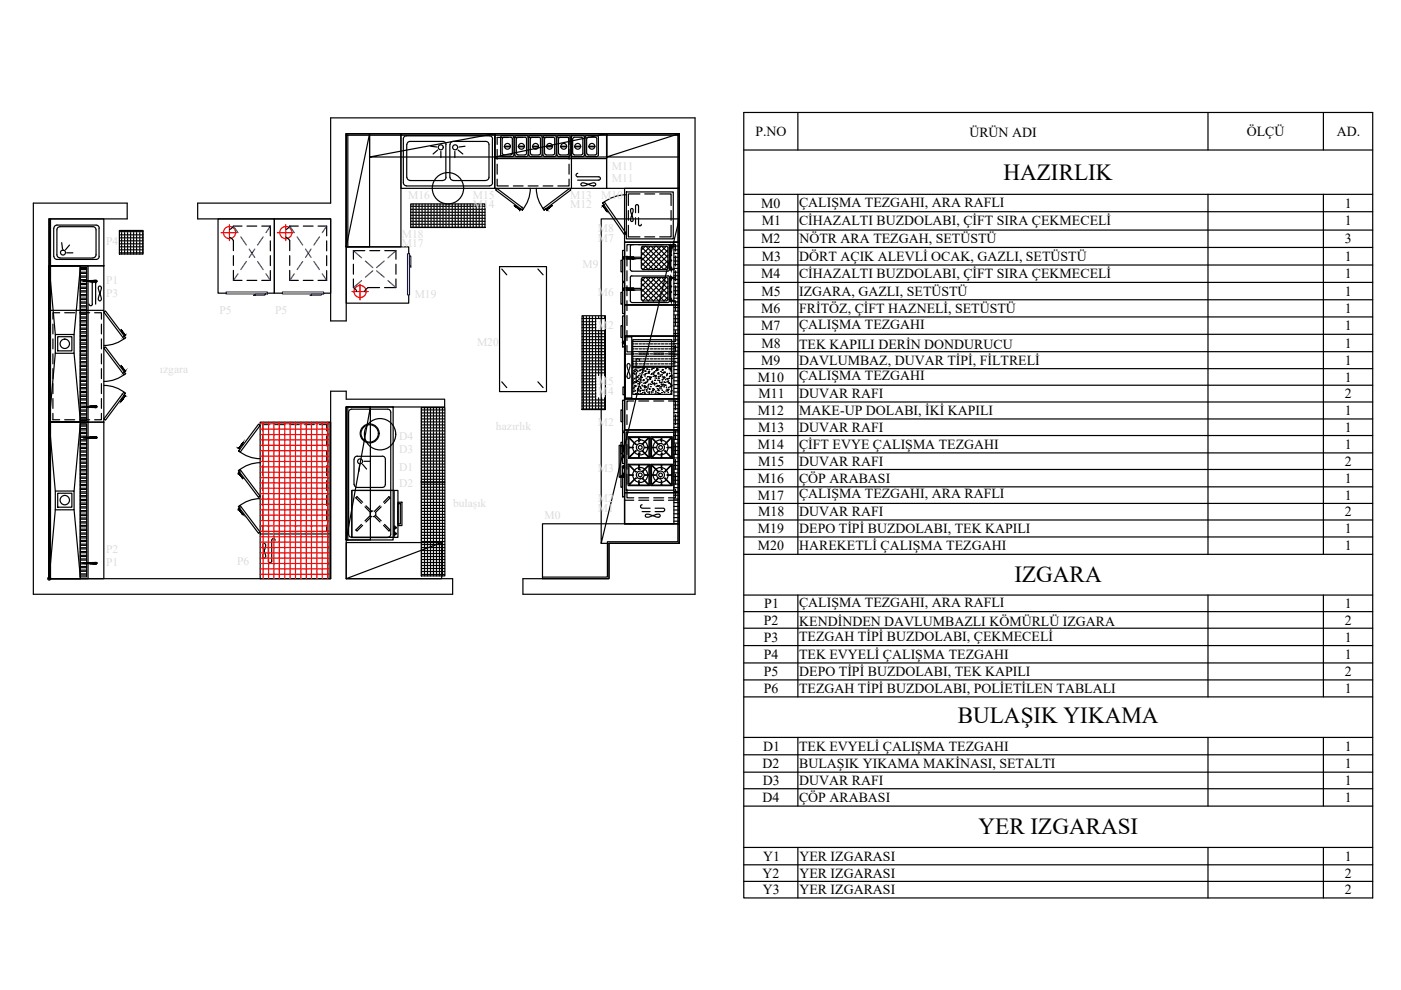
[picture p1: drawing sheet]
<svg xmlns="http://www.w3.org/2000/svg" width="297mm" height="210mm" viewBox="0 0 297 210" stroke-linecap="round" stroke-linejoin="round" font-family="sans-serif">
<defs><g id="words">
<g font-size="4.9">
<text x="212.8" y="38.2">HAZIRLIK</text>
<text x="215.1" y="123.5">IZGARA</text>
<text x="203.1" y="153.3">BULAŞIK YIKAMA</text>
<text x="207.5" y="176.9">YER IZGARASI</text>
</g>
<g font-size="2.9">
<text x="160.1" y="28.8">P.NO</text>
<text x="205.5" y="29">ÜRÜN ADI</text>
<text x="264.3" y="28.8">ÖLÇÜ</text>
<text x="283.4" y="28.8">AD.</text>
<text x="161.4" y="44">M0</text>
<text x="161.5" y="47.8">M1</text>
<text x="169.4" y="43.8">ÇALIŞMA TEZGAHI, ARA RAFLI</text>
<text x="169.4" y="47.8">CİHAZALTI BUZDOLABI, ÇİFT SIRA ÇEKMECELİ</text>
<text x="285.1" y="44">1</text>
<text x="285.1" y="47.8">1</text>
<text x="161.4" y="51.6">M2</text>
<text x="169.5" y="51.6">NÖTR ARA TEZGAH, SETÜSTÜ</text>
<text x="285.2" y="51.6">3</text>
<text x="161.4" y="59">M4</text>
<text x="161.5" y="55.3">M3</text>
<text x="169.4" y="59">CİHAZALTI BUZDOLABI, ÇİFT SIRA ÇEKMECELİ</text>
<text x="169.5" y="55.3">DÖRT AÇIK ALEVLİ OCAK, GAZLI, SETÜSTÜ</text>
<text x="285.1" y="55.3">1</text>
<text x="285.1" y="59">1</text>
<text x="161.5" y="62.7">M5</text>
<text x="169.4" y="62.7">IZGARA, GAZLI, SETÜSTÜ</text>
<text x="285.1" y="62.7">1</text>
<text x="161.4" y="66.4">M6</text>
<text x="161.4" y="70">M7</text>
<text x="169.4" y="69.8">ÇALIŞMA TEZGAHI</text>
<text x="169.5" y="66.3">FRİTÖZ, ÇİFT HAZNELİ, SETÜSTÜ</text>
<text x="285.1" y="66.4">1</text>
<text x="285.1" y="70">1</text>
<text x="161.4" y="77.4">M9</text>
<text x="161.5" y="73.7">M8</text>
<text x="169.4" y="73.9">TEK KAPILI DERİN DONDURUCU</text>
<text x="169.5" y="77.4">DAVLUMBAZ, DUVAR TİPİ, FİLTRELİ</text>
<text x="285.1" y="73.7">1</text>
<text x="285.1" y="77.4">1</text>
<text x="160.7" y="80.9">M10</text>
<text x="169.4" y="80.7">ÇALIŞMA TEZGAHI</text>
<text x="285.1" y="80.9">1</text>
<text x="160.7" y="88">M12</text>
<text x="160.8" y="84.4">M11</text>
<text x="169.5" y="84.4">DUVAR RAFI</text>
<text x="169.5" y="88">MAKE-UP DOLABI, İKİ KAPILI</text>
<text x="285.1" y="84.4">2</text>
<text x="285.1" y="88">1</text>
<text x="160.7" y="95.2">M14</text>
<text x="160.7" y="91.5">M13</text>
<text x="169.4" y="95.1">ÇİFT EVYE ÇALIŞMA TEZGAHI</text>
<text x="169.5" y="91.5">DUVAR RAFI</text>
<text x="285.1" y="91.6">1</text>
<text x="285.1" y="95.2">1</text>
<text x="160.7" y="98.8">M15</text>
<text x="169.5" y="98.7">DUVAR RAFI</text>
<text x="285.1" y="98.8">2</text>
<text x="160.7" y="102.4">M16</text>
<text x="160.7" y="105.9">M17</text>
<text x="169.4" y="102.3">ÇÖP ARABASI</text>
<text x="169.4" y="105.7">ÇALIŞMA TEZGAHI, ARA RAFLI</text>
<text x="285.1" y="102.4">1</text>
<text x="285.1" y="106">1</text>
<text x="160.7" y="113">M19</text>
<text x="160.7" y="109.5">M18</text>
<text x="169.5" y="109.5">DUVAR RAFI</text>
<text x="169.5" y="113">DEPO TİPİ BUZDOLABI, TEK KAPILI</text>
<text x="285.1" y="109.5">2</text>
<text x="285.1" y="113">1</text>
<text x="160.7" y="116.7">M20</text>
<text x="169.5" y="116.6">HAREKETLİ ÇALIŞMA TEZGAHI</text>
<text x="285.1" y="116.7">1</text>
<text x="162.1" y="128.9">P1</text>
<text x="169.4" y="128.6">ÇALIŞMA TEZGAHI, ARA RAFLI</text>
<text x="285.1" y="128.9">1</text>
<text x="161.9" y="132.4">P2</text>
<text x="162" y="136">P3</text>
<text x="169.4" y="136">TEZGAH TİPİ BUZDOLABI, ÇEKMECELİ</text>
<text x="169.5" y="132.6">KENDİNDEN DAVLUMBAZLI KÖMÜRLÜ IZGARA</text>
<text x="285.1" y="132.4">2</text>
<text x="285.1" y="136">1</text>
<text x="161.9" y="139.7">P4</text>
<text x="162" y="143.3">P5</text>
<text x="169.4" y="139.7">TEK EVYELİ ÇALIŞMA TEZGAHI</text>
<text x="169.5" y="143.3">DEPO TİPİ BUZDOLABI, TEK KAPILI</text>
<text x="285.1" y="139.7">1</text>
<text x="285.1" y="143.4">2</text>
<text x="161.9" y="147">P6</text>
<text x="169.4" y="147">TEZGAH TİPİ BUZDOLABI, POLİETİLEN TABLALI</text>
<text x="285.1" y="147">1</text>
<text x="161.8" y="159.2">D1</text>
<text x="169.4" y="159.1">TEK EVYELİ ÇALIŞMA TEZGAHI</text>
<text x="285.1" y="159.2">1</text>
<text x="161.7" y="162.9">D2</text>
<text x="161.8" y="166.5">D3</text>
<text x="169.5" y="162.8">BULAŞIK YIKAMA MAKİNASI, SETALTI</text>
<text x="169.5" y="166.5">DUVAR RAFI</text>
<text x="285.1" y="162.9">1</text>
<text x="285.1" y="166.5">1</text>
<text x="161.7" y="170.1">D4</text>
<text x="169.4" y="170">ÇÖP ARABASI</text>
<text x="285.1" y="170.1">1</text>
<text x="161.8" y="182.5">Y1</text>
<text x="169.5" y="182.5">YER IZGARASI</text>
<text x="285.1" y="182.5">1</text>
<text x="161.7" y="186.1">Y2</text>
<text x="161.8" y="189.6">Y3</text>
<text x="169.5" y="186.1">YER IZGARASI</text>
<text x="169.5" y="189.6">YER IZGARASI</text>
<text x="285.1" y="186.1">2</text>
<text x="285.1" y="189.6">2</text>
</g>
<g font-size="2.4" fill="#dcdcdc">
<text x="100.2" y="44.1">M14</text>
<text x="120.9" y="42.1">M13</text>
<text x="127.5" y="42.1">M10</text>
<text x="22.5" y="52">P4</text>
<text x="85.2" y="50.4">M18</text>
<text x="85.2" y="52.5">M17</text>
<text x="126.7" y="51.3">M7</text>
<text x="126.7" y="49.2">M8</text>
<text x="126.7" y="62.8">M6</text>
<text x="126.7" y="69.7">M2</text>
<text x="101.1" y="73.3">M20</text>
<text x="126.7" y="83.8">M4</text>
<text x="126.7" y="81.7">M5</text>
<text x="126.7" y="90.2">M2</text>
<text x="126.7" y="100.1">M3</text>
<text x="126.7" y="106.4">M2</text>
<text x="126.7" y="108.6">M1</text>
</g>
</g></defs>
<!-- layer: 0 -->
<g fill="none" stroke="#000" stroke-width=".25">
<path d="M73.4 28.3h11.6v24h-11.6zM73.4 28.3h11.6v.4h-11.6zM73.4 28.7h.3v23.6h-.3zM78.4 28.3l-5 24v-24h5v24h-5M104.9 28.3l-26.5 5h26.5v-5h-26.5v5M128.6 28.3h15.4v11.6h-15.4zM128.6 28.3h15.4v.4h-15.4zM128.6 28.3l-23.7 5v-5h23.7v5h-23.7M132.4 39.9h11.6v11.5h-11.6zM143.7 28.7h.3v11.2h-.3zM143.7 39.9h.3v11.5h-.3zM144 28.3l-15.4 5h15.4v-5h-15.4v5"/>
<path d="M157.7 23.8h133.3v166.6h-133.3zM157.7 31.8h133.3M169.2 23.8v8M256.1 23.8v8M280.6 23.8v8M7.1 43.1h19.9v3.3h-16.6v76.3h59.7v-39.8h3.3v1.7h20.9v1.7h-20.9v36.4h22.6v3.3h-88.9zM25.3 48.9h5v5h-5zM25.3 49.1h.3M25.3 49.8h.3M25.3 50.4h.3M25.3 51.1h.3M25.3 51.7h.3"/>
<path d="M25.3 52.3h.3M25.3 53h.3M25.3 53.6h.3M25.8 48.9v.2h.4M25.8 49.3v.5h.4M25.8 50v.4h.4M25.8 50.6v.5h.4M25.8 51.2v.5h.4M25.8 51.9v.4h.4M25.8 52.5v.5h.4M25.8 53.1v.5h.4M25.8 53.8v.1"/>
<path d="M26.4 48.9v.2h.5M26.4 49.3v.5h.5M26.4 50v.4h.5M26.4 50.6v.5h.5M26.4 51.2v.5h.5M26.4 51.9v.4h.5M26.4 52.5v.5h.5M26.4 53.1v.5h.5M26.4 53.8v.1M27.1 48.9v.2h.4M27.1 49.3v.5h.4M27.1 50v.4h.4"/>
<path d="M27.1 50.6v.5h.4M27.1 51.2v.5h.4M27.1 51.9v.4h.4M27.1 52.5v.5h.4M27.1 53.1v.5h.4M27.1 53.8v.1M27.7 48.9v.2h.5M27.7 49.3v.5h.5M27.7 50v.4h.5M27.7 50.6v.5h.5M27.7 51.2v.5h.5M27.7 51.9v.4h.5"/>
<path d="M27.7 52.5v.5h.5M27.7 53.1v.5h.5M27.7 53.8v.1M28.3 48.9v.2h.5M28.3 49.3v.5h.5M28.3 50v.4h.5M28.3 50.6v.5h.5M28.3 51.2v.5h.5M28.3 51.9v.4h.5M28.3 52.5v.5h.5M28.3 53.1v.5h.5M28.3 53.8v.1"/>
<path d="M29 48.9v.2h.4M29 49.3v.5h.4M29 50v.4h.4M29 50.6v.5h.4M29 51.2v.5h.4M29 51.9v.4h.4M29 52.5v.5h.4M29 53.1v.5h.4M29 53.8v.1M29.6 48.9v.2h.5M29.6 49.3v.5h.5M29.6 50v.4h.5"/>
<path d="M29.6 50.6v.5h.5M29.6 51.2v.5h.5M29.6 51.9v.4h.5M29.6 52.5v.5h.5M29.6 53.1v.5h.5M29.6 53.8v.1M30.3 48.9v.2M30.3 49.3v.5M30.3 50v.4M30.3 50.6v.5M30.3 51.2v.5M30.3 51.9v.4"/>
<path d="M30.3 52.5v.5M30.3 53.1v.5M30.3 53.8v.1M41.9 43.1h28.2v-18.1h77.3v101h-36.5v-3.3h18.2v-7.5h14.9v-86.9h-70.6v39.7h-3.3v-21.6h-28.2zM87.1 43.2h15.7v5h-15.7zM87.6 43.3v.4h-.5M87.6 43.9v.5h-.5M87.6 44.5v.5h-.5M87.6 45.2v.4h-.5M87.6 45.8v.5h-.5M87.6 46.5v.4h-.5M87.6 47.1v.5h-.5"/>
<path d="M87.6 47.7v.5h-.5M88.2 43.3v.4h-.4M88.2 43.9v.5h-.4M88.2 44.5v.5h-.4M88.2 45.2v.4h-.4M88.2 45.8v.5h-.4M88.2 46.5v.4h-.4M88.2 47.1v.5h-.4M88.2 47.7v.5h-.4M88.9 43.3v.4h-.5M88.9 43.9v.5h-.5M88.9 44.5v.5h-.5"/>
<path d="M88.9 45.2v.4h-.5M88.9 45.8v.5h-.5M88.9 46.5v.4h-.5M88.9 47.1v.5h-.5M88.9 47.7v.5h-.5M89.5 43.3v.4h-.5M89.5 43.9v.5h-.5M89.5 44.5v.5h-.5M89.5 45.2v.4h-.5M89.5 45.8v.5h-.5M89.5 46.5v.4h-.5M89.5 47.1v.5h-.5"/>
<path d="M89.5 47.7v.5h-.5M90.1 43.3v.4h-.4M90.1 43.9v.5h-.4M90.1 44.5v.5h-.4M90.1 45.2v.4h-.4M90.1 45.8v.5h-.4M90.1 46.5v.4h-.4M90.1 47.1v.5h-.4M90.1 47.7v.5h-.4M90.8 43.3v.4h-.5M90.8 43.9v.5h-.5M90.8 44.5v.5h-.5"/>
<path d="M90.8 45.2v.4h-.5M90.8 45.8v.5h-.5M90.8 46.5v.4h-.5M90.8 47.1v.5h-.5M90.8 47.7v.5h-.5M91.4 43.3v.4h-.5M91.4 43.9v.5h-.5M91.4 44.5v.5h-.5M91.4 45.2v.4h-.5M91.4 45.8v.5h-.5M91.4 46.5v.4h-.5M91.4 47.1v.5h-.5"/>
<path d="M91.4 47.7v.5h-.5M92 43.3v.4h-.4M92 43.9v.5h-.4M92 44.5v.5h-.4M92 45.2v.4h-.4M92 45.8v.5h-.4M92 46.5v.4h-.4M92 47.1v.5h-.4M92 47.7v.5h-.4M92.7 43.3v.4h-.5M92.7 43.9v.5h-.5M92.7 44.5v.5h-.5"/>
<path d="M92.7 45.2v.4h-.5M92.7 45.8v.5h-.5M92.7 46.5v.4h-.5M92.7 47.1v.5h-.5M92.7 47.7v.5h-.5M93.3 43.3v.4h-.5M93.3 43.9v.5h-.5M93.3 44.5v.5h-.5M93.3 45.2v.4h-.5M93.3 45.8v.5h-.5M93.3 46.5v.4h-.5M93.3 47.1v.5h-.5"/>
<path d="M93.3 47.7v.5h-.5M93.9 43.3v.4h-.4M93.9 43.9v.5h-.4M93.9 44.5v.5h-.4M93.9 45.2v.4h-.4M93.9 45.8v.5h-.4M93.9 46.5v.4h-.4M93.9 47.1v.5h-.4M93.9 47.7v.5h-.4M94.6 43.3v.4h-.5M94.6 43.9v.5h-.5M94.6 44.5v.5h-.5"/>
<path d="M94.6 45.2v.4h-.5M94.6 45.8v.5h-.5M94.6 46.5v.4h-.5M94.6 47.1v.5h-.5M94.6 47.7v.5h-.5M95.2 43.3v.4h-.4M95.2 43.9v.5h-.4M95.2 44.5v.5h-.4M95.2 45.2v.4h-.4M95.2 45.8v.5h-.4M95.2 46.5v.4h-.4M95.2 47.1v.5h-.4"/>
<path d="M95.2 47.7v.5h-.4M95.9 43.3v.4h-.5M95.9 43.9v.5h-.5M95.9 44.5v.5h-.5M95.9 45.2v.4h-.5M95.9 45.8v.5h-.5M95.9 46.5v.4h-.5M95.9 47.1v.5h-.5M95.9 47.7v.5h-.5M96.5 43.3v.4h-.4M96.5 43.9v.5h-.4M96.5 44.5v.5h-.4"/>
<path d="M96.5 45.2v.4h-.4M96.5 45.8v.5h-.4M96.5 46.5v.4h-.4M96.5 47.1v.5h-.4M96.5 47.7v.5h-.4M97.2 43.3v.4h-.5M97.2 43.9v.5h-.5M97.2 44.5v.5h-.5M97.2 45.2v.4h-.5M97.2 45.8v.5h-.5M97.2 46.5v.4h-.5M97.2 47.1v.5h-.5"/>
<path d="M97.2 47.7v.5h-.5M97.8 43.3v.4h-.5M97.8 43.9v.5h-.5M97.8 44.5v.5h-.5M97.8 45.2v.4h-.5M97.8 45.8v.5h-.5M97.8 46.5v.4h-.5M97.8 47.1v.5h-.5M97.8 47.7v.5h-.5M98.4 43.3v.4h-.4M98.4 43.9v.5h-.4M98.4 44.5v.5h-.4"/>
<path d="M98.4 45.2v.4h-.4M98.4 45.8v.5h-.4M98.4 46.5v.4h-.4M98.4 47.1v.5h-.4M98.4 47.7v.5h-.4M99.1 43.3v.4h-.5M99.1 43.9v.5h-.5M99.1 44.5v.5h-.5M99.1 45.2v.4h-.5M99.1 45.8v.5h-.5M99.1 46.5v.4h-.5M99.1 47.1v.5h-.5"/>
<path d="M99.1 47.7v.5h-.5M99.7 43.3v.4h-.5M99.7 43.9v.5h-.5M99.7 44.5v.5h-.5M99.7 45.2v.4h-.5M99.7 45.8v.5h-.5M99.7 46.5v.4h-.5M99.7 47.1v.5h-.5M99.7 47.7v.5h-.5M100.3 43.3v.4h-.4M100.3 43.9v.5h-.4M100.3 44.5v.5h-.4"/>
<path d="M100.3 45.2v.4h-.4M100.3 45.8v.5h-.4M100.3 46.5v.4h-.4M100.3 47.1v.5h-.4M100.3 47.7v.5h-.4M101 43.3v.4h-.5M101 43.9v.5h-.5M101 44.5v.5h-.5M101 45.2v.4h-.5M101 45.8v.5h-.5M101 46.5v.4h-.5M101 47.1v.5h-.5"/>
<path d="M101 47.7v.5h-.5M101.6 43.3v.4h-.5M101.6 43.9v.5h-.5M101.6 44.5v.5h-.5M101.6 45.2v.4h-.5M101.6 45.8v.5h-.5M101.6 46.5v.4h-.5M101.6 47.1v.5h-.5M101.6 47.7v.5h-.5M102.2 43.3v.4h-.4M102.2 43.9v.5h-.4M102.2 44.5v.5h-.4"/>
<path d="M102.2 45.2v.4h-.4M102.2 45.8v.5h-.4M102.2 46.5v.4h-.4M102.2 47.1v.5h-.4M102.2 47.7v.5h-.4M102.4 48.2h.4M102.4 47.6h.4M102.4 46.9h.4M102.4 46.3h.4M102.4 45.6h.4M102.4 45h.4M102.4 44.4h.4"/>
<path d="M102.4 43.7h.4M105.9 56.5h10v26.5h-10zM106.4 57l1 1.3M114 57l1.1 1.3M144 46.4l-16.5 68.8h16.5v-68.8h-16.5v68.8M157.7 41.2h133.3M157.7 44.9h133.3M157.7 48.8h133.3M157.7 52.5h133.3M157.7 56.2h133.3M157.7 59.9h133.3M169.2 41.2v76.3"/>
<path d="M256.1 41.2v76.3M280.6 41.2v76.3M123.4 66.9h5v19.9h-5zM123.4 74.6h.1M123.4 67.5h.1M123.4 68.2h.1M123.4 68.8h.1M123.4 69.5h.1M123.4 70.1h.1M123.4 70.8h.1M123.4 71.4h.1M123.4 72h.1"/>
<path d="M123.4 72.7h.1M123.4 73.3h.1M123.4 73.9h.1M123.4 75.2h.1M123.4 75.9h.1M123.4 76.5h.1M123.4 77.1h.1M123.4 77.8h.1M123.4 78.4h.1M123.4 79.1h.1M123.4 79.7h.1M123.7 74.1v.5h.5"/>
<path d="M123.7 67.1v.4h.5M123.7 67.7v.5h.5M123.7 68.4v.4h.5M123.7 69v.5h.5M123.7 69.7v.4h.5M123.7 70.3v.5h.5M123.7 70.9v.5h.5M123.7 71.6v.4h.5M123.7 72.2v.5h.5M123.7 72.8v.5h.5M123.7 73.5v.4h.5M123.7 74.7v.5h.5"/>
<path d="M123.7 75.4v.5h.5M123.7 76v.5h.5M123.7 76.7v.4h.5M123.7 77.3v.5h.5M123.7 77.9v.5h.5M123.7 78.6v.5h.5M123.7 79.2v.5h.5M123.7 79.9v.4h.5M124.3 74.1v.5h.5M124.3 67.1v.4h.5M124.3 67.7v.5h.5M124.3 68.4v.4h.5"/>
<path d="M124.3 69v.5h.5M124.3 69.7v.4h.5M124.3 70.3v.5h.5M124.3 70.9v.5h.5M124.3 71.6v.4h.5M124.3 72.2v.5h.5M124.3 72.8v.5h.5M124.3 73.5v.4h.5M124.3 74.7v.5h.5M124.3 75.4v.5h.5M124.3 76v.5h.5M124.3 76.7v.4h.5"/>
<path d="M124.3 77.3v.5h.5M124.3 77.9v.5h.5M124.3 78.6v.5h.5M124.3 79.2v.5h.5M124.3 79.9v.4h.5M125 74.1v.5h.4M125 67.1v.4h.4M125 67.7v.5h.4M125 68.4v.4h.4M125 69v.5h.4M125 69.7v.4h.4M125 70.3v.5h.4"/>
<path d="M125 70.9v.5h.4M125 71.6v.4h.4M125 72.2v.5h.4M125 72.8v.5h.4M125 73.5v.4h.4M125 74.7v.5h.4M125 75.4v.5h.4M125 76v.5h.4M125 76.7v.4h.4M125 77.3v.5h.4M125 77.9v.5h.4M125 78.6v.5h.4"/>
<path d="M125 79.2v.5h.4M125 79.9v.4h.4M125.6 74.1v.5h.5M125.6 67.1v.4h.5M125.6 67.7v.5h.5M125.6 68.4v.4h.5M125.6 69v.5h.5M125.6 69.7v.4h.5M125.6 70.3v.5h.5M125.6 70.9v.5h.5M125.6 71.6v.4h.5M125.6 72.2v.5h.5"/>
<path d="M125.6 72.8v.5h.5M125.6 73.5v.4h.5M125.6 74.7v.5h.5M125.6 75.4v.5h.5M125.6 76v.5h.5M125.6 76.7v.4h.5M125.6 77.3v.5h.5M125.6 77.9v.5h.5M125.6 78.6v.5h.5M125.6 79.2v.5h.5M125.6 79.9v.4h.5M126.3 74.1v.5h.4"/>
<path d="M126.3 67.1v.4h.4M126.3 67.7v.5M126.3 68.4v.4M126.3 69v.5M126.3 69.7v.4h.4M126.3 70.3v.5h.4M126.3 70.9v.5h.4M126.3 71.6v.4h.4M126.3 72.2v.5h.4M126.3 72.8v.5h.4M126.3 73.5v.4h.4M126.3 74.7v.5h.4"/>
<path d="M126.3 75.4v.5h.4M126.3 76v.5h.4M126.3 76.7v.4h.4M126.3 77.3v.5h.4M126.3 77.9v.5h.4M126.3 78.6v.5h.4M126.3 79.2v.5M126.3 79.9v.4M126.9 74.1v.5h.5M126.9 67.1v.4h.5M126.9 70l.5 .1M126.9 70.3v.5h.5"/>
<path d="M126.9 70.9v.5h.5M126.9 71.6v.4h.5M126.9 72.2v.5h.5M126.9 72.8v.5h.5M126.9 73.5v.4h.5M126.9 74.7v.5h.5M126.9 75.4v.5h.5M126.9 76v.5h.5M126.9 76.7v.4h.5M126.9 77.3v.5h.5M126.9 77.9v.5h.5M126.9 78.6v.5h.5"/>
<path d="M126.9 79.2v.4M127.6 74.1v.5h.4M127.6 67.1v.4h.4M127.6 70l.4 .1M127.6 70.3v.5h.4M127.6 70.9v.5h.4M127.6 71.6v.4h.4M127.6 72.2v.5h.4M127.6 72.8v.5h.4M127.6 73.5v.4h.4M127.6 74.7v.5h.4M127.6 75.4v.5h.4"/>
<path d="M127.6 76v.5h.4M127.6 76.7v.4h.4M127.6 77.3v.5h.4M127.6 77.9v.5h.4M127.6 78.6v.5h.4M127.6 79.2v.4M128.2 74.1v.5h.2M128.2 67.1v.4h.2M128.2 70l.2 .1M128.2 70.3v.5h.2M128.2 70.9v.5h.2M128.2 71.6v.4h.2"/>
<path d="M128.2 72.2v.5h.2M128.2 72.8v.5h.2M128.2 73.5v.4h.2M128.2 74.7v.5h.2M128.2 75.4v.5h.2M128.2 76v.5h.2M128.2 76.7v.4h.2M128.2 77.3v.5h.2M128.2 77.9v.5h.2M128.2 78.6v.5h.2M128.2 79.2v.4M157.7 63.6h133.3"/>
<path d="M157.7 67.2h133.3M157.7 70.9h133.3M157.7 74.6h133.3M157.7 78.2h133.3M10.4 89.5h11.6v33.2h-11.6zM10.4 89.5h.3v33.2h-.3zM78.5 86.3l-5.1 28.2v-28.2h5.1v28.2h-5.1M89.3 86.4h5v15.8h-5zM89.4 88.4v.4h.4M89.4 86.5v.4h.4M89.4 87.1v.5h.4M89.4 87.7v.5h.4"/>
<path d="M89.4 89v.5h.4M89.4 89.6v.5h.4M89.4 90.3v.4h.4M89.4 90.9v.5h.4M89.4 91.6v.4h.4M89.4 92.2v.5h.4M89.4 92.9v.4h.4M89.4 93.5v.5h.4M89.4 94.1v.5h.4M89.4 94.8v.4h.4M89.4 95.4v.5h.4M89.4 96v.5h.4"/>
<path d="M89.4 96.7v.4h.4M89.4 97.3v.5h.4M89.4 97.9v.5h.4M89.4 98.6v.4h.4M89.4 99.2v.5h.4M89.4 99.9v.4h.4M90 88.4v.4h.5M90 86.5v.4h.5M90 87.1v.5h.5M90 87.7v.5h.5M90 89v.5h.5M90 89.6v.5h.5"/>
<path d="M90 90.3v.4h.5M90 90.9v.5h.5M90 91.6v.4h.5M90 92.2v.5h.5M90 92.9v.4h.5M90 93.5v.5h.5M90 94.1v.5h.5M90 94.8v.4h.5M90 95.4v.5h.5M90 96v.5h.5M90 96.7v.4h.5M90 97.3v.5h.5"/>
<path d="M90 97.9v.5h.5M90 98.6v.4h.5M90 99.2v.5h.5M90 99.9v.4h.5M90.6 88.4v.4h.5M90.6 86.5v.4h.5M90.6 87.1v.5h.5M90.6 87.7v.5h.5M90.6 89v.5h.5M90.6 89.6v.5h.5M90.6 90.3v.4h.5M90.6 90.9v.5h.5"/>
<path d="M90.6 91.6v.4h.5M90.6 92.2v.5h.5M90.6 92.9v.4h.5M90.6 93.5v.5h.5M90.6 94.1v.5h.5M90.6 94.8v.4h.5M90.6 95.4v.5h.5M90.6 96v.5h.5M90.6 96.7v.4h.5M90.6 97.3v.5h.5M90.6 97.9v.5h.5M90.6 98.6v.4h.5"/>
<path d="M90.6 99.2v.5h.5M90.6 99.9v.4h.5M91.3 88.4v.4h.4M91.3 86.5v.4h.4M91.3 87.1v.5h.4M91.3 87.7v.5h.4M91.3 89v.5h.4M91.3 89.6v.5h.4M91.3 90.3v.4h.4M91.3 90.9v.5h.4M91.3 91.6v.4h.4M91.3 92.2v.5h.4"/>
<path d="M91.3 92.9v.4h.4M91.3 93.5v.5h.4M91.3 94.1v.5h.4M91.3 94.8v.4h.4M91.3 95.4v.5h.4M91.3 96v.5h.4M91.3 96.7v.4h.4M91.3 97.3v.5h.4M91.3 97.9v.5h.4M91.3 98.6v.4h.4M91.3 99.2v.5h.4M91.3 99.9v.4h.4"/>
<path d="M91.9 88.4v.4h.5M91.9 86.5v.4h.5M91.9 87.1v.5h.5M91.9 87.7v.5h.5M91.9 89v.5h.5M91.9 89.6v.5h.5M91.9 90.3v.4h.5M91.9 90.9v.5h.5M91.9 91.6v.4h.5M91.9 92.2v.5h.5M91.9 92.9v.4h.5M91.9 93.5v.5h.5"/>
<path d="M91.9 94.1v.5h.5M91.9 94.8v.4h.5M91.9 95.4v.5h.5M91.9 96v.5h.5M91.9 96.7v.4h.5M91.9 97.3v.5h.5M91.9 97.9v.5h.5M91.9 98.6v.4h.5M91.9 99.2v.5h.5M91.9 99.9v.4h.5M92.5 88.4v.4h.5M92.5 86.5v.4h.5"/>
<path d="M92.5 87.1v.5h.5M92.5 87.7v.5h.5M92.5 89v.5h.5M92.5 89.6v.5h.5M92.5 90.3v.4h.5M92.5 90.9v.5h.5M92.5 91.6v.4h.5M92.5 92.2v.5h.5M92.5 92.9v.4h.5M92.5 93.5v.5h.5M92.5 94.1v.5h.5M92.5 94.8v.4h.5"/>
<path d="M92.5 95.4v.5h.5M92.5 96v.5h.5M92.5 96.7v.4h.5M92.5 97.3v.5h.5M92.5 97.9v.5h.5M92.5 98.6v.4h.5M92.5 99.2v.5h.5M92.5 99.9v.4h.5M93.2 88.4v.4h.4M93.2 86.5v.4h.4M93.2 87.1v.5h.4M93.2 87.7v.5h.4"/>
<path d="M93.2 89v.5h.4M93.2 89.6v.5h.4M93.2 90.3v.4h.4M93.2 90.9v.5h.4M93.2 91.6v.4h.4M93.2 92.2v.5h.4M93.2 92.9v.4h.4M93.2 93.5v.5h.4M93.2 94.1v.5h.4M93.2 94.8v.4h.4M93.2 95.4v.5h.4M93.2 96v.5h.4"/>
<path d="M93.2 96.7v.4h.4M93.2 97.3v.5h.4M93.2 97.9v.5h.4M93.2 98.6v.4h.4M93.2 99.2v.5h.4M93.2 99.9v.4h.4M93.8 88.4v.4h.5M93.8 86.5v.4h.5M93.8 87.1v.5h.5M93.8 87.7v.5h.5M93.8 89v.5h.5M93.8 89.6v.5h.5"/>
<path d="M93.8 90.3v.4h.5M93.8 90.9v.5h.5M93.8 91.6v.4h.5M93.8 92.2v.5h.5M93.8 92.9v.4h.5M93.8 93.5v.5h.5M93.8 94.1v.5h.5M93.8 94.8v.4h.5M93.8 95.4v.5h.5M93.8 96v.5h.5M93.8 96.7v.4h.5M93.8 97.3v.5h.5"/>
<path d="M93.8 97.9v.5h.5M93.8 98.6v.4h.5M93.8 99.2v.5h.5M93.8 99.9v.4h.5M106.4 81l1 1.2M114 81l1.1 1.2M123.4 80.3h.1M123.4 81h.1M123.4 81.6h.1M123.4 82.2h.1M123.4 82.9h.1M123.4 83.5h.1"/>
<path d="M123.4 84.2h.1M123.4 84.8h.1M123.4 85.4h.1M123.4 86.1h.1M123.4 86.7h.1M123.7 80.5v.5h.5M123.7 81.1v.5h.5M123.7 81.8v.4h.5M123.7 82.4v.5h.5M123.7 83.1v.4h.5M123.7 83.7v.5h.5M123.7 84.3v.5h.5"/>
<path d="M123.7 85v.4h.5M123.7 85.6v.5h.5M123.7 86.2v.5h.5M124.3 80.5v.5h.5M124.3 81.1v.5h.5M124.3 81.8v.4h.5M124.3 82.4v.5h.5M124.3 83.1v.4h.5M124.3 83.7v.5h.5M124.3 84.3v.5h.5M124.3 85v.4h.5M124.3 85.6v.5h.5"/>
<path d="M124.3 86.2v.5h.5M125 80.5v.5h.4M125 81.1v.5h.4M125 81.8v.4h.4M125 82.4v.5h.4M125 83.1v.4h.4M125 83.7v.5h.4M125 84.3v.5h.4M125 85v.4h.4M125 85.6v.5h.4M125 86.2v.5h.4M125.6 80.5v.5h.5"/>
<path d="M125.6 81.1v.5h.5M125.6 81.8v.4h.5M125.6 82.4v.5h.5M125.6 83.1v.4h.5M125.6 83.7v.5h.5M125.6 84.3v.5h.5M125.6 85v.4h.5M125.6 85.6v.5h.5M125.6 86.2v.5h.5M126.3 80.5v.5M126.3 81.1v.5M126.3 81.8v.4"/>
<path d="M126.3 82.4v.5M126.3 83.1v.4M126.3 83.7v.5M126.3 84.3v.5h.4M126.3 85v.4h.4M126.3 85.6v.5h.4M126.3 86.2v.5h.4M126.9 84.3v.5h.5M126.9 85v.4h.5M126.9 85.6v.5h.5M126.9 86.2v.5h.5M127.6 84.3v.5h.4"/>
<path d="M127.6 85v.4h.4M127.6 85.6v.5h.4M127.6 86.2v.5h.4M128.2 84.3v.5h.2M128.2 85v.4h.2M128.2 85.6v.5h.2M128.2 86.2v.5h.2M157.7 81.7h133.3M157.7 85.2h133.3M157.7 88.8h133.3M157.7 92.3h133.3M157.7 96h133.3"/>
<path d="M157.7 99.5h133.3M89.3 102.2h5v19.9h-5zM89.4 100.5v.5h.4M89.4 101.1v.5h.4M89.4 101.8v.9h.4M89.4 102.8v.5h.4M89.4 103.5v.4h.4M89.4 104.1v.5h.4M89.4 104.7v.5h.4M89.4 105.4v.4h.4M89.4 106.1v.4h.4M89.4 106.7v.5h.4"/>
<path d="M89.4 107.3v.5h.4M89.4 108v.4h.4M89.4 108.6v.5h.4M89.4 109.2v.5h.4M89.4 109.9v.4h.4M89.4 110.5v.5h.4M89.4 111.1v.5h.4M89.4 111.8v.4h.4M89.4 112.4v.5h.4M89.4 113v.5h.4M89.4 113.7v.4h.4M89.4 114.4v.4h.4"/>
<path d="M89.4 115v.5h.4M89.4 115.6v.5h.4M89.4 116.3v.4h.4M89.4 116.9v.5h.4M89.4 117.5v.5h.4M89.4 118.2v.4h.4M89.4 118.8v.5h.4M89.4 119.4v.5h.4M90 100.5v.5h.5M90 101.1v.5h.5M90 101.8v.9h.5M90 102.8v.5h.5"/>
<path d="M90 103.5v.4h.5M90 104.1v.5h.5M90 104.7v.5h.5M90 105.4v.4h.5M90 106.1v.4h.5M90 106.7v.5h.5M90 107.3v.5h.5M90 108v.4h.5M90 108.6v.5h.5M90 109.2v.5h.5M90 109.9v.4h.5M90 110.5v.5h.5"/>
<path d="M90 111.1v.5h.5M90 111.8v.4h.5M90 112.4v.5h.5M90 113v.5h.5M90 113.7v.4h.5M90 114.4v.4h.5M90 115v.5h.5M90 115.6v.5h.5M90 116.3v.4h.5M90 116.9v.5h.5M90 117.5v.5h.5M90 118.2v.4h.5"/>
<path d="M90 118.8v.5h.5M90 119.4v.5h.5M90.6 100.5v.5h.5M90.6 101.1v.5h.5M90.6 101.8v.9h.5M90.6 102.8v.5h.5M90.6 103.5v.4h.5M90.6 104.1v.5h.5M90.6 104.7v.5h.5M90.6 105.4v.4h.5M90.6 106.1v.4h.5M90.6 106.7v.5h.5"/>
<path d="M90.6 107.3v.5h.5M90.6 108v.4h.5M90.6 108.6v.5h.5M90.6 109.2v.5h.5M90.6 109.9v.4h.5M90.6 110.5v.5h.5M90.6 111.1v.5h.5M90.6 111.8v.4h.5M90.6 112.4v.5h.5M90.6 113v.5h.5M90.6 113.7v.4h.5M90.6 114.4v.4h.5"/>
<path d="M90.6 115v.5h.5M90.6 115.6v.5h.5M90.6 116.3v.4h.5M90.6 116.9v.5h.5M90.6 117.5v.5h.5M90.6 118.2v.4h.5M90.6 118.8v.5h.5M90.6 119.4v.5h.5M91.3 100.5v.5h.4M91.3 101.1v.5h.4M91.3 101.8v.9h.4M91.3 102.8v.5h.4"/>
<path d="M91.3 103.5v.4h.4M91.3 104.1v.5h.4M91.3 104.7v.5h.4M91.3 105.4v.4h.4M91.3 106.1v.4h.4M91.3 106.7v.5h.4M91.3 107.3v.5h.4M91.3 108v.4h.4M91.3 108.6v.5h.4M91.3 109.2v.5h.4M91.3 109.9v.4h.4M91.3 110.5v.5h.4"/>
<path d="M91.3 111.1v.5h.4M91.3 111.8v.4h.4M91.3 112.4v.5h.4M91.3 113v.5h.4M91.3 113.7v.4h.4M91.3 114.4v.4h.4M91.3 115v.5h.4M91.3 115.6v.5h.4M91.3 116.3v.4h.4M91.3 116.9v.5h.4M91.3 117.5v.5h.4M91.3 118.2v.4h.4"/>
<path d="M91.3 118.8v.5h.4M91.3 119.4v.5h.4M91.9 100.5v.5h.5M91.9 101.1v.5h.5M91.9 101.8v.9h.5M91.9 102.8v.5h.5M91.9 103.5v.4h.5M91.9 104.1v.5h.5M91.9 104.7v.5h.5M91.9 105.4v.4h.5M91.9 106.1v.4h.5M91.9 106.7v.5h.5"/>
<path d="M91.9 107.3v.5h.5M91.9 108v.4h.5M91.9 108.6v.5h.5M91.9 109.2v.5h.5M91.9 109.9v.4h.5M91.9 110.5v.5h.5M91.9 111.1v.5h.5M91.9 111.8v.4h.5M91.9 112.4v.5h.5M91.9 113v.5h.5M91.9 113.7v.4h.5M91.9 114.4v.4h.5"/>
<path d="M91.9 115v.5h.5M91.9 115.6v.5h.5M91.9 116.3v.4h.5M91.9 116.9v.5h.5M91.9 117.5v.5h.5M91.9 118.2v.4h.5M91.9 118.8v.5h.5M91.9 119.4v.5h.5M92.5 100.5v.5h.5M92.5 101.1v.5h.5M92.5 101.8v.9h.5M92.5 102.8v.5h.5"/>
<path d="M92.5 103.5v.4h.5M92.5 104.1v.5h.5M92.5 104.7v.5h.5M92.5 105.4v.4h.5M92.5 106.1v.4h.5M92.5 106.7v.5h.5M92.5 107.3v.5h.5M92.5 108v.4h.5M92.5 108.6v.5h.5M92.5 109.2v.5h.5M92.5 109.9v.4h.5M92.5 110.5v.5h.5"/>
<path d="M92.5 111.1v.5h.5M92.5 111.8v.4h.5M92.5 112.4v.5h.5M92.5 113v.5h.5M92.5 113.7v.4h.5M92.5 114.4v.4h.5M92.5 115v.5h.5M92.5 115.6v.5h.5M92.5 116.3v.4h.5M92.5 116.9v.5h.5M92.5 117.5v.5h.5M92.5 118.2v.4h.5"/>
<path d="M92.5 118.8v.5h.5M92.5 119.4v.5h.5M93.2 100.5v.5h.4M93.2 101.1v.5h.4M93.2 101.8v.9h.4M93.2 102.8v.5h.4M93.2 103.5v.4h.4M93.2 104.1v.5h.4M93.2 104.7v.5h.4M93.2 105.4v.4h.4M93.2 106.1v.4h.4M93.2 106.7v.5h.4"/>
<path d="M93.2 107.3v.5h.4M93.2 108v.4h.4M93.2 108.6v.5h.4M93.2 109.2v.5h.4M93.2 109.9v.4h.4M93.2 110.5v.5h.4M93.2 111.1v.5h.4M93.2 111.8v.4h.4M93.2 112.4v.5h.4M93.2 113v.5h.4M93.2 113.7v.4h.4M93.2 114.4v.4h.4"/>
<path d="M93.2 115v.5h.4M93.2 115.6v.5h.4M93.2 116.3v.4h.4M93.2 116.9v.5h.4M93.2 117.5v.5h.4M93.2 118.2v.4h.4M93.2 118.8v.5h.4M93.2 119.4v.5h.4M93.6 115l-20.2 7.7v-7.7h20.2v7.7h-20.2M93.8 100.5v.5h.5M93.8 101.1v.5h.5M93.8 101.8v.9h.5"/>
<path d="M93.8 102.8v.5h.5M93.8 103.5v.4h.5M93.8 104.1v.5h.5M93.8 104.7v.5h.5M93.8 105.4v.4h.5M93.8 106.1v.4h.5M93.8 106.7v.5h.5M93.8 107.3v.5h.5M93.8 108v.4h.5M93.8 108.6v.5h.5M93.8 109.2v.5h.5M93.8 109.9v.4h.5"/>
<path d="M93.8 110.5v.5h.5M93.8 111.1v.5h.5M93.8 111.8v.4h.5M93.8 112.4v.5h.5M93.8 113v.5h.5M93.8 113.7v.4h.5M93.8 114.4v.4h.5M93.8 115v.5h.5M93.8 115.6v.5h.5M93.8 116.3v.4h.5M93.8 116.9v.5h.5M93.8 117.5v.5h.5"/>
<path d="M93.8 118.2v.4h.5M93.8 118.8v.5h.5M93.8 119.4v.5h.5M115 111.1h29v4.1h-14.9v7.5h-14.1zM143.7 111.1v3.8h-14.9v7.5h-13.8M157.7 103.2h133.3M157.7 106.7h133.3M157.7 110.3h133.3M157.7 113.8h133.3M157.7 117.5h133.3M89.4 120.1v.4h.4M89.4 120.7v.5h.4"/>
<path d="M89.4 121.3v.5h.4M89.4 122v.1M90 120.1v.4h.5M90 120.7v.5h.5M90 121.3v.5h.5M90 122v.1M90.6 120.1v.4h.5M90.6 120.7v.5h.5M90.6 121.3v.5h.5M90.6 122v.1M91.3 120.1v.4h.4M91.3 120.7v.5h.4"/>
<path d="M91.3 121.3v.5h.4M91.3 122v.1M91.9 120.1v.4h.5M91.9 120.7v.5h.5M91.9 121.3v.5h.5M91.9 122v.1M92.5 120.1v.4h.5M92.5 120.7v.5h.5M92.5 121.3v.5h.5M92.5 122v.1M93.2 120.1v.4h.4M93.2 120.7v.5h.4"/>
<path d="M93.2 121.3v.5h.4M93.2 122v.1M93.8 120.1v.4h.5M93.8 120.7v.5h.5M93.8 121.3v.5h.5M93.8 122v.1M157.7 126.2h133.3M157.7 129.7h133.3M157.7 133.2h133.3M157.7 136.9h133.3M169.2 126.2v21.6M256.1 126.2v21.6"/>
<path d="M280.6 126.2v21.6M157.7 140.6h133.3M157.7 144.2h133.3M157.7 147.8h133.3M157.7 156.4h133.3M169.2 156.4v14.5M256.1 156.4v14.5M280.6 156.4v14.5M157.7 160h133.3M157.7 163.7h133.3M157.7 167.2h133.3M157.7 170.9h133.3"/>
<path d="M157.7 179.7h133.3M169.2 179.7v10.7M256.1 179.7v10.7M280.6 179.7v10.7M157.7 183.4h133.3M157.7 186.9h133.3"/>
<circle cx="95" cy="39.9" r="3.3"/>
<circle cx="78.4" cy="91.9" r="2.01"/>
<circle cx="78.4" cy="91.9" r="1.84"/>
<circle cx="80.6" cy="92.1" r="3.3"/>
<circle cx="10.4" cy="122.7" r=".32"/>
</g>
<g fill="none" stroke="#000" stroke-width=".25">
<path d="M85 28.3h19.9v11.6h-19.9zM85 28.3h19.9v.4h-19.9zM86.1 28.8h17.7a.66 .66 0 0 1 .6 .7v9.2a.59 .59 0 0 1-.6 .7M86.1 39.4h17.7M86.2 28.8a.66 .66 0 0 0-.7 .7v9.2a.66 .66 0 0 0 .7 .7M86.2 30.7v6.9M86.3 37.6a.66 .66 0 0 0 .6 .6M86.9 38.3h7M91.3 31l1.3 .2M92.8 31.8l-1 .9M93.5 32.1v1.3M93.9 30h-7a.66 .66 0 0 0-.6 .6"/>
<path d="M93.9 30a.66 .66 0 0 1 .7 .6M94.5 30.7v6.9M94.6 37.6a.66 .66 0 0 1-.7 .6M95.4 30.7v6.9M95.4 37.6a.66 .66 0 0 0 .7 .6M96.1 30h6.9M96.1 38.3h6.9M96.1 30a.66 .66 0 0 0-.7 .6M96.4 32.1v1.3M97.1 31.8l1 .9M98.6 31l-1.3 .2M103 30a.66 .66 0 0 1 .7 .6"/>
<path d="M103.7 30.7v6.9a.66 .66 0 0 1-.7 .6M106.1 29.1v3.8M106.2 32.8l.3 .4h2.1M106.5 32.5l.1-3.2 .2-.2h1.5l.3 .3v3.1M106.5 32.5l.3 .3M106.8 32.9h1.5M106.9 31h1.3v.1h-1.3zM108.6 32.5l-.3 .3M108.6 28.8h-2.1l-.3 .3M108.6 28.8l.4 .3v3.7l-.4 .4M109.1 29.1v3.8M109.2 32.8l.3 .4"/>
<path d="M109.5 28.8h2.2l.2 .1 .1 3.9-.3 .4h-2.2M109.5 29.4v3.1M109.5 28.8l-.3 .3M109.5 29.4l.3-.3h1.5l.3 .2v3.2M109.5 32.5l.3 .3M109.8 32.9h1.5M109.9 31h1.3v.1h-1.3zM111.6 32.5l-.3 .3M112.1 29.1v3.8M112.1 32.8l.4 .4M112.4 28.8h2.2l.3 .1v3.9l-.3 .4h-2.2M112.4 29.4v3.1"/>
<path d="M112.5 28.8l-.4 .3M112.5 29.4l.3-.3h1.5l.3 .2v3.2M112.5 32.5l.3 .3M112.8 32.9h1.5M112.9 31h1.2v.1h-1.2zM114.6 32.5l-.3 .3M115.2 28.9l.2-.1h2.2l.3 .1v3.9l-.1 .3-2.3 .1-.3-.2zM115.4 29.4v3.1M115.5 32.5l.3 .3M115.8 29.1h1.5M115.8 32.9h1.5M115.8 29.1l-.3 .3"/>
<path d="M115.9 31h1.2v.1h-1.2zM117.3 29.1l.3 .3v3.1M117.6 32.5l-.3 .3M118.1 29.1v3.8M118.1 29.1l.3-.3h2.2l.3 .1v3.9l-.3 .4h-2.2l-.3-.4M118.4 29.4v3.1M118.4 32.5l.4 .3M118.7 29.1h1.5M118.7 32.9h1.5M118.8 29.1l-.4 .3M118.9 31h1.2v.1h-1.2zM120.2 29.1l.4 .3v3.1"/>
<path d="M120.6 32.5l-.4 .3M121.1 29.1v3.8M121.1 32.8l.3 .4h2.2M121.4 32.5l.1-3.2 .3-.2h1.5l.3 .3v3.1M121.5 32.5l.3 .3M121.8 32.9h1.4M121.8 31h1.3v.1h-1.3zM123.6 28.8h-2.2l-.3 .3M123.6 32.5l-.3 .3M123.6 28.8l.3 .3v3.7l-.3 .4M124 29.1v3.8M124.1 32.8l.3 .4"/>
<path d="M124.4 28.8h2.1M124.4 29.4v3.1M124.4 33.2h2.1M124.4 28.8l-.3 .3M124.4 29.4l.3-.3h1.5l.3 .2v3.2M124.4 32.5l.3 .3M124.7 32.9h1.5M124.8 31h1.3v.1h-1.3zM126.5 32.5l-.3 .3M126.6 28.8l.3 .3v3.7l-.3 .4M10.4 56.4v33.1v-33.1h8.3v33.1h-8.3h6.6v-33.1zM10.4 46.4h11.6v10h-11.6z"/>
<path d="M10.4 46.4h.3v10h-.3zM10.4 56.4l1.3 14.5M11.4 48.4v6M11.4 54.3a.66 .66 0 0 0 .7 .7h8.3M12.1 48.7v5.3a.66 .66 0 0 0 .6 .7M12.7 54.7h7M13.1 51.4l.2 1.4M14.1 53.6h1.4M14.7 52l-.8 1M17 56.7h1.4v32.5h-1.4zM17 59.5h1.4l.1 .2M17 58.8h1.4"/>
<path d="M17 58h1.4M17 57.2h1.4M17 59.3h1.4M17 58.5h1.4M17 57.7h1.4M17 56.9h1.4M17.1 56.4l-1.4 14.5M17.7 59.7h.1M17.7 59.6l.2 .1M17.8 59.6l.1 .1M17.9 59.6v.1M17.9 59.6l.1 .1"/>
<path d="M18 59.6l.1 .1M18.1 59.7l-.1-.2 .2 .2M18.1 59.5l.2 .2-.1-.2M18.3 59.5l.1 .2-.1-.2M18.5 59.5l.1 .2M18.5 59.5l.2 .2M18.6 59.5l.2 .2-.1-.2M18.8 59.5l.1 .2M18.8 59.5l.2 .2M19 59.5l.3 .2M19.1 59.7l-.2-.2 .1 .2h1.4M19.1 59.5l.2 .2"/>
<path d="M19.1 59.5l.3 .2M19.2 59.7l-.2-.2 .3 .2M19.2 59.5l.3 .2M19.3 59.5l.3 .2M19.4 59.5l.2 .2M19.5 59.5l.2 .2zM19.6 59.5l.2 .2M19.7 48.1h-7a.66 .66 0 0 0-.6 .6M19.7 48.1a.66 .66 0 0 1 .7 .6M19.8 59.5l.3 .2M19.9 59.7l-.3-.2 .3 .2M20 59.7l-.3-.2 .3 .2"/>
<path d="M20.1 59.5l.3 .2M20.2 59.7l-.3-.2 .3 .2M20.2 59.5l.2 .2M20.2 59.7l-.2-.2 .3 .2M20.2 59.5l.3 .2M20.4 59.5l-2.7 .1 2.7 .1M20.4 47.7h-8.3a.66 .66 0 0 0-.7 .7M20.4 48.7v5.3a.66 .66 0 0 1-.7 .7M20.4 47.7a.66 .66 0 0 1 .6 .7M20.4 59.5l.1 .1M20.4 59.5h.1M20.5 59.7l-.2-.2 .2 .1-.1 .1"/>
<path d="M20.5 59.6v.1M21 48.4v6M21 54.3a.66 .66 0 0 1-.6 .7M48.7 50.3l.8 .7v2.1M49.5 57.3v2.2h1.8M49.5 54.2v2.1M51.3 47.9h-1.8l-.8 .8M52.4 47.9h2M52.4 59.5h2M55.5 47.9h1.8v2.1M57.3 57.4v2.1h-1.8M57.3 51.1v2.1"/>
<path d="M57.3 54.2v2.1M60.6 50.3l.8 .7v2.1M61.4 54.2v2.1M61.4 57.3v2.2h1.8M63.2 47.9h-1.8l-.8 .8M64.3 47.9h2.1M64.3 59.5h2.1M67.4 47.9h1.9v2.1M69.3 51.1v2.1M69.3 54.2v2.1M69.3 57.4v2.1h-1.9M74.9 59.2v1.8l.7 .8"/>
<path d="M74.9 56v2.1M77.3 53.1h-2.4v1.9M78.4 53.1h2.1M81.6 53.1h2.3v1.9M83.9 59.2v1.8h-2.4M83.9 56v2.1M86.7 53.8v-1.5h-13.3v12h13.3v-1.8M127.8 43.1l.3-.3 4.7 6.7-.4 .3zM131.7 55.2h.3v2.4h-.3zM132 54.6h.2v.2h-.2zM132 53.1h.4v6.6h-.4zM132 59.9h.4v6.6h-.4z"/>
<path d="M132.2 54.4h.2v.6h-.2zM132.4 51.4h11.6v13.3h-11.6zM132.4 51.4h11.6v33.2h-11.6zM132.8 54.5h1.5v.4h-1.5zM132.8 40.7h9.9v9.9h-9.9zM132.8 41.3a8 8 0 0 0-5 1.8M132.9 54.3v2.1M132.9 57.4v2.1M133.2 47.8v2.4h2.5M133.2 44.6v2.1M133.6 58.8v5M133.8 44.3l.3-.1a1.42 1.42 0 0 1-.2 1.7l-.2 .7a.28 .28 0 0 0 .3 .4 .28 .28 0 0 0 .2-.4v-.4a2.91 2.91 0 0 1-.4-1.9z"/>
<path d="M133.9 58.5h7.7M133.9 57.5h7.7M134 58.5l-.4 .3M134.3 54.5h1.7v.3h-1.7zM134.4 51.9h-1.5v1.3M134.7 45.1v-1.4a.32 .32 0 0 1 .4-.3 .32 .32 0 0 1 .3 .3v1.4M134.7 46.2v1.4M135.4 46.2v1.4a.3 .3 0 0 0 .3 .3 .3 .3 0 0 0 .3-.3M135.7 41.1h-2.5v2.5M136 52.5v4.3l.4 .4M136 55.7l1.5 1.5M136 54.6l2.6 2.6"/>
<path d="M136 53.4l3.7 3.8M136 59.2v4.3l.4 .3M136 52.4l4.8 4.8 .8-.8M136 59l4.8 4.8 .8-.8M136 52.5l.3-.3h5l-5 5M136 56.8l.3 .3M136 59.1l.3-.3h5l-5 5h5M136.3 57.2h5M136.7 50.2h2.1M136.7 41.1h2.1M136.8 52.2l-.8 .8M136.8 58.8l-.8 .9"/>
<path d="M136.9 52.2l4.7 4.6M136.9 58.8l4.7 4.7M137.9 52.2l-1.9 2M137.9 58.8l-1.9 2M138 52.2l3.6 3.5M138 58.8l3.6 3.6M139 52.2l-3 3.1M139 58.8l-3 3.1M139.2 52.2l2.4 2.4M139.2 58.8l2.4 2.4M139.9 41.1h2.4v2.5M140.2 52.2l-4.2 4.2"/>
<path d="M140.2 58.8l-4.2 4.2M140.3 52.2l1.3 1.3M140.3 58.8l1.3 1.3M141.3 52.2l.3 .3v4.3M141.3 58.8l.3 .3v4.4M141.6 55.3l-1.9 1.9M141.6 54.1l-3.1 3.1M141.6 53l-4.2 4.2M141.6 59.6l-4.2 4.2M141.6 56.8l-.3 .3M141.6 58.5l.3 .3M141.7 51.9h1.5v1.3"/>
<path d="M141.9 52.2v.3h.4M141.9 58.8v.4h.4M141.9 52.2l-.3-.3h-7.8l-.2 .3v5l.4 .3M141.9 57.1l-.3 .4M142.1 56.8v.2M142.1 52.4v.1M142.1 52.7v1.3M142.1 54.2v1M142.1 55.3v1.4M142.1 59v.2M142.1 59.3v1.4M142.1 52.4l.1-.2h.7l-.7 .2"/>
<path d="M142.1 57l.1 .2h.7l-.5-.1M142.1 59l.2-.2h.6v.1h-.5l-.2 .2M142.2 52.5h.1M142.2 52.7v1.3M142.2 54.2v1M142.2 55.3v1.4M142.2 56.8v.1M142.2 59.1v.1M142.2 59.3v1.4M142.2 56.9l.2 .1M142.3 47.8v2.4h-2.4M142.3 44.6v2.1"/>
<path d="M142.3 55.3h-.4v1.4h.4M142.3 52.7h-.4v1.3h.4M142.3 54.2h-.4v1h.4M142.3 56.8h-.4v.4M142.3 59.3h-.4v1.4h.4M142.3 52.5v.2M142.3 54v.2M142.3 55.2v.1M142.3 56.7v.1M142.3 59.2v.1M142.9 51.4h1.1v13.3h-1.1zM142.9 59.3h1.1"/>
<path d="M142.9 57.7h1.1M142.9 56.9h1.1M142.9 58.5h1.1M142.9 56.1h1.1M142.9 55.3h1.1M142.9 54.5h1.1M142.9 53.7h1.1M142.9 53h1.1M142.9 52.2h1.1M142.9 51.4h1.1M143.2 54.3v2.1M143.2 57.4v2.1"/>
<path d="M143.7 51.4v59.7M11.7 70.9h4v4h-4zM11.7 74.9l-1.3 14.6M12.2 71.4h3v3h-3zM15.7 74.9l1.4 14.6-1.4 14.6M17 79.3h1.4M17 78.5h1.4M17 77.7h1.4M17 76.9h1.4M17 76.1h1.4M17 75.4h1.4M17 74.6h1.4"/>
<path d="M17 73.8h1.4M17 73h1.4M17 72.2h1.4M17 71.4h1.4M17 70.6h1.4M17 69.8h1.4M17 69h1.4M17 68.3h1.4M17 67.5h1.4M17 66.6h1.4M17 65.9h1.4M17 65.1h1.4"/>
<path d="M17 64.3h1.4M17 63.5h1.4M17 62.7h1.4M17 61.9h1.4M17 61.1h1.4M17 60.3h1.4M17 79.8h1.4M17 79.1h1.4M17 78.2h1.4M17 77.4h1.4M17 76.7h1.4M17 75.9h1.4"/>
<path d="M17 75.1h1.4M17 74.3h1.4M17 73.5h1.4M17 72.7h1.4M17 71.9h1.4M17 71.1h1.4M17 70.3h1.4M17 69.6h1.4M17 68.8h1.4M17 68h1.4M17 67.2h1.4M17 66.4h1.4"/>
<path d="M17 65.6h1.4M17 64.8h1.4M17 64h1.4M17 63.2h1.4M17 62.5h1.4M17 61.7h1.4M17 60.9h1.4M17 60.1h1.4M47.9 62.2h-1.7v-15.8h12v15.8h-1.5M59.9 62.2h-1.7v-15.8h11.9v15.8h-1.5M80.5 61h-2.5l-.7 .8M131.7 62h.3v2.5h-.3z"/>
<path d="M131.7 69.1h.3v2.5h-.3zM132 72.5h.2v.2h-.2zM132 61.2h.2v.2h-.2zM132 67h.4v6.5h-.4zM132.2 72.3h.2v.6h-.2zM132.2 61.1h.2v.5h-.2zM132.4 71.3h11.6v13.3h-11.6zM132.4 64.7h10.5v6.6h-10.5zM132.4 64.7h11.6v6.6h-11.6zM132.6 71.4h1.3v13h-1.3zM132.8 61.1h1.5v.5h-1.5zM132.9 73.3v1.3h1.5"/>
<path d="M132.9 60.6v2.1M132.9 63.8v2M132.9 66.9v2.1M132.9 70.1v2.1M133.1 79.2l-.2 .6 .2 .4h.3l.2-.2-.1-.8M133.1 78.1l-.1-.8 .3-.2 .3 .2-.1 .8M133.1 78.2l.1 .3M133.2 78.9l-.1 .2M133.2 78.5l.1 .3M133.3 78.5l-.1 .3M133.3 78.9l.1 .2M133.4 78.2l-.1 .3"/>
<path d="M133.6 63.8l.4 .3M133.9 64.1h7.7M134.2 72h8.2v5.8h-8.2zM134.2 77.8h8.2v5.8h-8.2zM134.2 79.1v1.7a.36 .36 0 0 0 .3 .4 .36 .36 0 0 0 .4-.4v-1.7M134.2 77.7h9.1M134.2 76.6h9.1M134.2 75.5h9.1M134.2 74.5h9.1M134.2 73.5h9.1M134.2 72.4h9.1M134.2 77.1h.3"/>
<path d="M134.2 76.1h.3M134.2 74h.3M134.2 72.9h.3M134.2 76.4v1.7M134.3 61.1h1.7v.4h-1.7zM134.4 79.1h.1zM134.5 75l-2.1 .1M134.5 79.3h.1M134.5 78.7h.1M134.5 78.8h.1M134.5 78.3h.1M134.7 78.3h.1"/>
<path d="M134.7 75h.5M134.7 77.1h.5M134.7 76.1h.5M134.7 74h.5M134.7 72.9h.5M135 79.8h.1M135 78.5h.1h-.2zM135.1 78.8h.1M135.2 79.8l-.1 .2h.2l-.1-.1M135.3 77.9h.1M135.4 74.6h2.1M135.5 78.6h.1"/>
<path d="M135.5 78.5h.1M135.5 77.1h.5M135.5 76.1h.5M135.5 74h.5M135.5 72.9h.5M135.6 77.9h.1M135.6 79.3h.1M135.6 76.4a.36 .36 0 0 0-.4-.4 .36 .36 0 0 0-.3 .4v1.7M135.8 79.8l.1 .1zM135.9 79.8l.1 .1M135.9 79.8l-.1 .1h.2M136 62.3l1.5 1.5"/>
<path d="M136 61.2l2.6 2.6M136 60.1l3.7 3.7M136 63.5l.3 .3M136.1 79h.1M136.1 78.3l.1 .1zM136.1 78h.1M136.3 77.1h.5M136.3 76.1h.5M136.3 74h.5M136.3 72.9h.5M136.4 78.5h.1M136.5 79.5h.1"/>
<path d="M136.5 78.7h.1M136.5 77.9h.1M136.5 78l.2 .2h-.3zM136.7 79.7h.1M136.8 79.2h.1M136.9 78.6l-.1 .1zM137 79.2h.1M137.1 77.1h.5M137.1 76.1h.5M137.1 74h.5M137.1 72.9h.5M137.1 78.2h.1"/>
<path d="M137.4 78.9h.1M137.5 79.9h.1M137.5 78.9h.1M137.5 78.8h.1M137.5 78.4h.1M137.5 79l.2 .1zM137.6 75l-2.2 .1M137.9 75h.5M137.9 77.1h.5M137.9 76.1h.5M137.9 74h.5M137.9 72.9h.5"/>
<path d="M138 79.4h.1M138.1 78.4h.1M138.2 78.1h.1M138.4 79.8h.1M138.4 79.1h.1M138.5 79.1h.1M138.5 79.4h.1M138.5 78h.1M138.6 74.6h2.1M138.6 77.1h.6M138.6 76.1h.6M138.6 74h.6"/>
<path d="M138.6 72.9h.6M138.8 78.8l.1 .1h-.2l.1-.1M139 79.6h.1M139 79.7l.1 .1zM139.1 78.6h.1M139.2 78.5h.1M139.3 78.2l.1 .1-.1 .1zM139.4 78.1l.1 .1h-.3zM139.4 79.3h.1M139.4 79.1h.1M139.4 77.1h.6M139.4 76.1h.6"/>
<path d="M139.4 74h.6M139.4 72.9h.6M139.5 78.4h.1M139.5 79.8h.1M139.6 79.3h.1M140 78.8h.1M140.2 77.1h.6M140.2 76.1h.6M140.2 74h.6M140.2 72.9h.6M140.3 79h.1M140.4 79.9h.1"/>
<path d="M140.4 78.5h.1M140.5 78.4h.1M140.7 78.9l.1 .2h-.2zM140.7 79h.1l-.1 .1zM140.8 75l-2.2 .1M140.8 79.9l.2 .2h-.2zM141 75h.6M141 77.1h.6M141 76.1h.6M141 74h.6M141 72.9h.6M141.1 78.2h.1"/>
<path d="M141.1 77.9h.1M141.3 79.5h.1M141.4 79.2h.1M141.6 77.9h.1zM141.6 61.9l-1.9 1.9M141.6 60.8l-3.1 3M141.6 63.5l-.3 .3M141.7 75.1h2M141.8 77.1h.5M141.8 76.1h.5M141.8 74h.5M141.8 72.9h.5"/>
<path d="M141.9 63.8l-.3 .3M142.1 78.6h.1M142.1 63.5v.1M142.1 60.8v1M142.1 62v1.3M142.1 63.6l.2 .2M142.2 79.7h.1l-.1 .1zM142.2 78.1l.1 .2h-.2zM142.2 60.8v1M142.2 62v1.3M142.2 63.5v.1M142.2 63.5l.2 .2h.5v.1h-.7"/>
<path d="M142.3 60.8h-.4v1h.4M142.3 62h-.4v1.3h.4M142.3 63.5h-.4v.3M142.3 63.3v.1M142.3 61.8v.1M142.3 60.7v.1M142.4 79.6h.1M142.4 79.9h.1M142.6 77.1h.5M142.6 76.1h.5M142.6 74h.5M142.6 72.9h.5"/>
<path d="M142.9 71.3h1.1v13.3h-1.1zM142.9 64h1.1M142.9 63.2h1.1M142.9 62.5h1.1M142.9 61.7h1.1M142.9 60.1h1.1M142.9 80h1.1M142.9 79.2h1.1M142.9 78.4h1.1M142.9 77.6h1.1M142.9 76.8h1.1M142.9 76h1.1"/>
<path d="M142.9 75.2h1.1M142.9 74.4h1.1M142.9 73.6h1.1M142.9 72.9h1.1M142.9 72.1h1.1M142.9 71.3h1.1M142.9 60.8h1.1M142.9 70.7h1.1M142.9 69.9h1.1M142.9 69.1h1.1M142.9 68.3h1.1M142.9 67.6h1.1"/>
<path d="M142.9 66.8h1.1M142.9 66h1.1M142.9 65.2h1.1M143.2 73.3v1.3h-1.5M143.2 60.6v2.1M143.2 63.8v2M143.2 66.9v2.1M143.2 70.1v2.1M10.4 89.5v33.2v-33.2h8.3v33.2h-8.3h6.6v-33.2zM10.4 89.5l1.3 14.6M17 89.8h1.4v32.5h-1.4zM17 99.8h1.4"/>
<path d="M17 99h1.4M17 98.2h1.4M17 97.5h1.4M17 96.7h1.4M17 95.9h1.4M17 95.1h1.4M17 94.3h1.4M17 93.5h1.4M17 92.7h1.4l.1 .2M17 91.9h1.4M17 91.2h1.4M17 90.4h1.4"/>
<path d="M17 99.5h1.4M17 98.8h1.4M17 98h1.4M17 97.2h1.4M17 96.4h1.4M17 95.6h1.4M17 94.8h1.4M17 94h1.4M17 93.2h1.4M17 92.5h1.4M17 91.7h1.4M17 90.9h1.4"/>
<path d="M17 90.1h1.4M17 88.8h1.4M17 88h1.4M17 87.2h1.4M17 86.4h1.4M17 85.6h1.4M17 84.8h1.4M17 84h1.4M17 83.2h1.4M17 82.4h1.4M17 81.7h1.4M17 80.9h1.4"/>
<path d="M17 80.1h1.4M17 88.5h1.4M17 87.7h1.4M17 86.9h1.4M17 86.1h1.4M17 85.4h1.4M17 84.6h1.4M17 83.7h1.4M17 83h1.4M17 82.2h1.4M17 81.4h1.4M17 80.6h1.4"/>
<path d="M17.7 92.8l2.7 .1M17.7 92.7v.1M17.7 86.2l2.7 .2M17.7 92.8h.1M17.7 86.2v.1M17.7 92.7l.2 .1M17.7 86.2h.1M17.8 92.7l.1 .1M17.9 92.7v.1M17.9 86.2l-.2 .1M17.9 86.2l-.1 .1M17.9 92.7l.1 .1"/>
<path d="M17.9 86.2v.1M18 92.7l.1 .1M18 86.2l-.1 .1M18.1 86.2l-.1 .1M18.1 92.9l-.1-.2 .2 .2M18.1 92.7l.2 .2-.1-.2M18.1 86.3l.2-.1-.1 .1M18.1 86.2l-.1 .1 .2-.1M18.3 92.7l.1 .2-.1-.2M18.3 86.3l.1-.1-.1 .1M18.5 92.7l.1 .2M18.5 92.7l.2 .2"/>
<path d="M18.5 86.2l-.1 .1M18.6 92.7l.2 .2M18.6 86.2l-.1 .1M18.7 92.7l.1 .2M18.7 92.7l.2 .2M18.8 86.2l-.3 .1M18.8 92.7l.2 .2M18.8 86.2l-.1 .1M18.9 86.2l-.1 .1M19 86.2l-.2 .1M19 92.7l.2 .2M19 86.2l-.1 .1"/>
<path d="M19 92.7l.3 .2zM19 86.3l.3-.2-.3 .3M19 86.1v.1M19.1 92.9l-.2-.2 .1 .2h1.4M19.1 92.7l.2 .2M19.1 86.1l-.1 .1M19.1 92.7l.3 .2M19.2 92.6l.3 .3M19.2 86.1l-.2 .2M19.3 92.6l.3 .3M19.3 86.1l-.2 .3M19.4 86.1l-.3 .3"/>
<path d="M19.4 92.6l.2 .3M19.5 92.6l.2 .3zM19.5 86.1l-.3 .3M19.6 92.6l.2 .3zM19.6 86.1l-.3 .3M19.6 86.1l-.2 .3M19.7 86.2l.1-.1-.2 .3zM19.7 86.1l-.2 .3zM19.7 92.6l.3 .3M19.8 92.6l.3 .3M19.9 92.9l-.3-.3 .3 .3M19.9 86.1l-.3 .3 .3-.3"/>
<path d="M20 86.1l-.3 .3 .3-.3M20.1 92.6l.3 .3M20.1 86.1l-.3 .3M20.2 92.9l-.3-.3 .3 .3M20.2 92.6l.2 .3M20.2 86.1l-.3 .3 .3-.3M20.2 92.9l-.2-.3 .3 .3M20.3 86.1l-.3 .3M20.3 92.6l.2 .2M20.4 92.6l-2.7 .2M20.4 86.1l-1.4 .1M20.4 86.1l-2.7 .1"/>
<path d="M20.4 86.1l-.3 .3M20.4 92.6l.1 .1M20.4 92.6l.1 .1zM20.4 86.1l.1 .1M20.4 86.1l-.2 .3M20.5 86.2v.1M20.5 92.7v.1M20.5 92.9l-.3-.3 .3 .3M20.5 86.3l-.1 .1M20.5 86.2l-.2 .2 .2-.2M20.5 86.1l-.3 .3 .3-.2M20.5 92.8l-.1 .1"/>
<path d="M73.4 86.3h.3v28.2h-.3zM73.4 86.3h10v28.2h-10zM73.9 87.4v25.9M74.5 86.8h7.7M74.6 86.8a.66 .66 0 0 0-.7 .6M75.1 97.4v5.3M75.7 96.7h5.3M75.8 96.7a.66 .66 0 0 0-.7 .7M76.2 98.7l-.1 1.3M76.9 98.4l.8 1.1M77.2 97.8h1.3M81 96.7a.66 .66 0 0 1 .7 .7v5.3"/>
<path d="M82.2 86.8a.66 .66 0 0 1 .6 .6M82.8 87.4v25.9M131.3 94.4h1.1v.2h-.8v6.4h.8v.2h-1.1zM131.7 86.9h.3v2.5h-.3zM131.7 93.8h.3v2.4h-.3zM132 96.7h.2v.2h-.2zM132 94.9h.2v.2h-.2zM132 98.9h.2v.2h-.2zM132 84.9h.4v6.5h-.4zM132 91.7h.4v6.6h-.4zM132 98.8h.4v6.5h-.4zM132.1 82.1h.3v1.6h-.3z"/>
<path d="M132.2 96.4h.2v.6h-.2zM132.2 94.7h.2v.6h-.2zM132.2 98.7h.2v.6h-.2zM132.4 91.2h11.6v13.3h-11.6zM132.4 84.6h10.5v6.6h-10.5zM132.4 84.6h11.6v6.6h-11.6zM132.4 84.6h11.6v26.5h-11.6zM132.8 91.7h10.1v12.2h-10.1zM132.9 87.9v2.1M132.9 91.1v2.1M132.9 94.2v2.2M132.9 97.4v2.1"/>
<path d="M133.2 98.4h4.6v4.6h-4.6zM133.2 92.6h4.6v4.6h-4.6zM133.3 98.8v1.9h1M133.3 93v1.8h1M133.4 96.8h.1M133.5 98.8l1.2 1.2M133.5 98.7l1.3 1.3M133.5 93l1.2 1.2M133.5 92.9l1.3 1.3M133.5 96.9v.1M133.5 98.8h-.1M133.5 93h-.1"/>
<path d="M133.5 98.6h1.9v.9M133.5 92.8h1.9v.9M133.5 98.5v.1M133.5 92.7v.1M134.2 80.6v.1M134.2 82.3h.1M134.3 94.9h-1v1.9M134.4 82.7h.1M134.4 82.2h.1M134.4 80.3h.1M134.4 85h-1.5v1.9M134.4 82h.1"/>
<path d="M134.5 80.9h.1M134.5 81.7h.1M134.7 83.5h.1M134.7 95.6l-1.2 1.2M134.8 95.6h.1M134.8 94.2h.1M134.8 95.6l-1.3 1.4M134.8 80.1h.1M134.8 81.8h.1M134.9 83.4l.1 .1h-.2zM134.9 80.8h.1M134.9 80.9l.1 .1h-.1h.1"/>
<path d="M135.1 81.4h.1M135.3 80.9h.1M135.3 82.8l-.1 .1zM135.3 83.5h.1M135.3 83.6h.1M135.3 80.5h.1M135.4 82h.1M135.4 96.1v.9h-1.9M135.4 81.3h.1M135.4 82.7h.1M135.4 85h2.1M135.5 99.5h.1"/>
<path d="M135.5 96.1h.1M135.5 93.7h.1M135.5 80.2h.1M135.5 96.1v.9h1.9M135.5 81.3h.1zM135.8 83.5h.1M135.8 82.3l.1 .1h-.1zM135.9 80.6h.1M135.9 81h.1M136 80h.1M136.1 95.6l1.3 1.3M136.2 95.6h.1"/>
<path d="M136.2 94.2h.1M136.2 81.8h.1M136.2 95.6l1.3 1.3M136.3 82.8h.1M136.3 80.7h.1M136.4 81.3h.1M136.4 80.6h.1M136.5 83.2h.1M136.6 82.6h.1M136.7 94.9h.1M136.7 94.9h.9v2M136.7 81.7l.1 .2h-.2z"/>
<path d="M136.7 83.5h.1l-.1 .1zM136.7 83.6h.1M136.8 81.1l.1 .1h-.2zM136.9 81h.1M136.9 80.2h.1M137 82l.1 .1h-.2zM137.2 82.3h.1M137.2 80.5l.2 .1zM137.3 83.2h.1M137.3 82.1h.1M137.3 81.8h.1M137.4 80.5h.1"/>
<path d="M137.4 98.7l-1.3 1.3M137.4 98.7l-1.9-.1v.9M137.4 96.9v.1M137.5 92.8h-2v.9M137.5 93l-1.3 1.2M137.5 92.9l-1.4 1.3M137.5 92.7v.1M137.5 98.7h.1M137.5 93l.1 1.8h-.9M137.5 83.6h.1M137.5 98.7l-1.3 1.3M137.6 98.7v2h-.9"/>
<path d="M137.6 96.9h-.1M137.7 82.5h.1zM137.7 80.2h.1M137.7 80l.2 .1zM137.9 80l.1-.1 .1 .2h-.2M138 98.4h4.5v4.6h-4.5zM138 92.6h4.5v4.6h-4.5zM138 81.5h.1M138.1 81h.1M138.1 98.7v2h1M138.1 93v1.8h1M138.2 98.7l1.3 1.3"/>
<path d="M138.2 98.7h-.1M138.3 92.9l1.3 1.3M138.3 93l1.2 1.2M138.3 93h-.1M138.3 92.8h1.9v.9M138.3 82.4h.1M138.3 83.1h.1M138.3 82.8h.1M138.3 92.7v.1M138.3 81.3h.1M138.3 98.7l1.3 1.3M138.4 98.7v-.1h1.8v.9"/>
<path d="M138.4 82.7l.1 .1h-.1zM138.6 85h2.1M138.6 81.4h.2M138.6 81.4l.1-.1 .1 .1M138.7 83.6h.1M138.7 81.2l.1 .1zM138.8 80.7h.1M138.9 80.2h.1M139.1 94.9h-1v2M139.1 82h.1M139.3 81.7h.1M139.3 82.4h.1"/>
<path d="M139.3 83.2h.1M139.4 80.6h.1M139.4 82.7h.1M139.5 95.6l-1.3 1.3h-.1M139.5 81.8l.2 .1h-.3zM139.6 95.6h.1M139.6 94.2h.1M139.6 95.6l-1.2 1.4M139.6 82.6l.1 .1h-.2zM139.7 80.2h-.1h.2M139.8 81.1h.1M139.9 83.4l.1 .1h-.2z"/>
<path d="M140.1 82.4h.1M140.1 81.9l.2 .1zM140.2 96.1v.9h-1.8M140.2 81.9h.1M140.3 99.5h.1M140.3 96.1h.1M140.3 83.2h.1M140.3 96.1v.9h1.9M140.3 81h.1M140.3 81.7h.1M140.4 80.4l.1 .1-.1 .1zM140.6 80.3h.1"/>
<path d="M140.6 81.4l.1 .1h-.2zM140.8 81.6h.1M140.9 95.6l1.3 1.4M141 95.6h.1M141 94.2h.1M141 81.1h.1M141 95.6l1.2 1.2M141.1 82.9h.1M141.2 83.6h.1M141.3 82.5h.1M141.4 80.3h.1M141.4 81h.1"/>
<path d="M141.4 94.9h.1M141.5 94.9h.1M141.5 94.9h.9v1.9h-.1M141.5 80.4h.1zM141.5 82.7l.1 .2h-.2l.1-.1M141.6 80.7h.1M141.6 82.6l.1 .1-.1 .1zM141.7 80.2h.1M141.7 85h1.5v1.9M141.9 81.2h.1l-.1 .1zM141.9 82.1h.1M142.2 83.6h.1"/>
<path d="M142.2 83.4h.1M142.2 98.6h-1.9v.9M142.2 92.8h-1.9v.9M142.2 82.9h.1M142.2 98.8l-1.2 1.2M142.2 98.7l-1.3 1.3M142.2 93l-1.2 1.2M142.2 92.9l-1.3 1.3M142.3 98.5v.1M142.3 92.7v.1M142.3 81.8h.1M142.3 98.8l.1 1.9h-.9"/>
<path d="M142.3 93l.1 1.8h-.9M142.3 96.9v.1M142.3 82.8h.1M142.4 80.2h.1M142.4 81.9l-.2 .1h.2M142.9 91.2h1.1v13.3h-1.1zM142.9 99.5h1.1M142.9 98.7h1.1M142.9 97.9h1.1M142.9 97.1h1.1M142.9 96.3h1.1M142.9 95.5h1.1"/>
<path d="M142.9 94.7h1.1M142.9 94h1.1M142.9 93.1h1.1M142.9 92.3h1.1M142.9 91.6h1.1M142.9 83.9h1.1M142.9 83.1h1.1M142.9 82.4h1.1M142.9 81.5h1.1M142.9 80.7h1.1M142.9 90.6h1.1M142.9 89.8h1.1"/>
<path d="M142.9 89h1.1M142.9 88.2h1.1M142.9 87.5h1.1M142.9 86.7h1.1M142.9 85.9h1.1M142.9 85.1h1.1M143.2 87.9v2.1M143.2 91.1v2.1M143.2 94.2v2.2M143.2 97.4v2.1M11.7 104.1h4v4h-4zM11.7 108.1l-1.3 14.6"/>
<path d="M12.2 104.6h3v2.9h-3zM15.7 108.1l1.4 14.6M17 119.6h1.4M17 118.8h1.4M17 118h1.4M17 117.2h1.4M17 116.4h1.4M17 115.6h1.4M17 114.8h1.4M17 114.1h1.4M17 113.3h1.4M17 112.5h1.4"/>
<path d="M17 111.7h1.4M17 110.9h1.4M17 110.1h1.4M17 109.3h1.4M17 108.5h1.4M17 107.7h1.4M17 106.9h1.4M17 106.1h1.4M17 105.3h1.4M17 104.6h1.4M17 103.8h1.4M17 103h1.4"/>
<path d="M17 102.2h1.4M17 101.4h1.4M17 100.6h1.4M17 119.3h1.4M17 118.5h1.4M17 117.7h1.4M17 116.9h1.4M17 116.1h1.4M17 115.4h1.4M17 114.6h1.4M17 113.8h1.4M17 113h1.4"/>
<path d="M17 112.2h1.4M17 111.4h1.4M17 110.6h1.4M17 109.8h1.4M17 109h1.4M17 108.3h1.4M17 107.5h1.4M17 106.7h1.4M17 105.9h1.4M17 105.1h1.4M17 104.3h1.4M17 103.5h1.4"/>
<path d="M17 102.7h1.4M17 101.9h1.4M17 101.1h1.4M17 100.3h1.4M17.7 119.4l2.7 .2M17.9 119.4h-.2M17.9 119.4v.1M17.9 119.4h-.1M18 119.4v.1l.1-.1M18.1 119.5l.2-.1-.1 .1M18.2 119.4l-.2 .1M18.3 119.5l.1-.1-.1 .1"/>
<path d="M18.5 119.4l-.1 .1M18.6 119.4l-.1 .1M18.7 119.4l-.2 .1M18.8 119.4l-.2 .1M18.8 119.4l-.1 .1M18.9 119.4l-.1 .1M19 119.4l-.2 .1M19.2 119.3l-.2 .2M19.3 119.3l-.2 .2M19.4 119.3l-.3 .2M19.5 119.3l-.3 .2M19.6 119.3l-.3 .2"/>
<path d="M19.6 119.3l-.2 .2M19.7 119.3l-.2 .2M19.8 119.3l-.2 .2M19.9 119.3l-.3 .3 .3-.3M20 119.3l-.3 .3 .3-.3M20.1 119.3l-.3 .3M20.2 119.3l-.3 .3 .3-.3M20.2 119.3l-.2 .3 .3-.3M20.4 119.3h-1.4l-.1 .2 .2-.2M20.4 119.3l-2.7 .1M20.4 119.3l-.3 .3M20.4 119.3l.1 .1-.2 .2 .2-.2"/>
<path d="M20.4 119.3l-.2 .3M20.5 119.4l-.1 .2 .1-.1M20.5 119.3l-.3 .3M20.5 119.4h.1M20.5 119.4l-.1 .1M73.9 113.3a.66 .66 0 0 0 .7 .6M74.5 114h7.7M74.6 104h9v9.9h-9zM74.6 104h9.8v9.9h-9.8zM75.1 102.7a.66 .66 0 0 0 .6 .6h5.3a.66 .66 0 0 0 .7-.6M76.6 111.2l-1.2 1.2 .3 .2 1.2-1.2M76.9 106.5l-1.2-1.2-.3 .3 1.2 1.1"/>
<path d="M77.4 107.5l1.1 1.1M77.6 107.2l1.2 1.2M78.8 109.5l-1.2 1.2M79.1 108.3a.61 .61 0 0 0-.5 .9l-1.2 1.2M79.4 109.5l1.2 1.2M79.6 108.6v.1a.61 .61 0 0 1-.5 .8M79.6 109.3l1.2 1.1M80.6 107.2l-1.2 1.2M80.8 107.5l-1.2 1.1M81.3 106.5l1.2-1.2 .2 .3-1.2 1.1M81.5 111.2l1.2 1.2-.2 .2-1.2-1.2M82.8 113.3a.66 .66 0 0 1-.6 .6"/>
<path d="M83.6 112.2h.2v-.6h-.2v1.2M83.6 112.8h.2v.6h-.2zM83.8 111.8h.2v.2h-.2zM83.8 113h.2v.3h-.2zM84.4 106.8h.5v4.3h-.5zM84.4 106.5h.8v4.9h-.8zM131.7 100.9h.3v2.4h-.3zM132 100.5h.2v.3h-.2zM132.2 100.3h.2v.6h-.2zM132.4 104.5h10.5v6.6h-10.5zM132.4 104.5h11.6v6.6h-11.6zM132.4 106.1h2"/>
<path d="M132.9 103.7v1.9h1.5M132.9 100.6v2.1M133.4 102.6h.1M134.3 100.8h-1v1.8M134.7 101.4l-1.2 1.2M134.8 100h.1M134.8 101.4h.1M134.8 101.4l-1.3 1.4M135.4 101.9v.9h-1.9v-.1M135.4 106.1h2.1M135.4 105.6h2.1M135.5 101.9h.1"/>
<path d="M135.5 101.9v.9h2M136.1 107a.36 .36 0 0 0-.3 .4 .36 .36 0 0 0 .3 .4h1.7M136.1 101.4l1.4 1.4M136.1 108.5h1.7M136.2 100h.1M136.2 101.4h.1M136.2 101.4l1.3 1.2M136.7 100.7h.1M136.7 100.8h.9l-.1 1.8M137.5 102.7v.1M137.9 109.1a.59 .59 0 0 0-.6-.2 .59 .59 0 0 0-.5 .5l.3 .3 .8-.2M138 109.2l.2 .1"/>
<path d="M138.2 102.6h.1M138.2 109.4l-.2 .1M138.3 102.7v.1M138.3 109.3l.2 .1M138.5 109.3l-.2 .1M138.6 109.4l.3 .1M138.6 106.1h2.1M138.6 105.6h2.1M138.9 109.2l-.3 .1M138.9 107.8h1.7a.36 .36 0 0 1 .3 .3 .36 .36 0 0 1-.3 .4h-1.7M138.9 109.1l.7-.1a.33 .33 0 0 1 .4 .3 .33 .33 0 0 1-.4 .4l-.7-.2M139.1 100.8h-1v1.8"/>
<path d="M139.5 101.4l-1.2 1.2M139.6 100h.1M139.6 101.4h.1M139.6 101.4l-1.3 1.4M140.2 101.9v.9h-1.9M140.3 101.9v.9l2-.1M140.9 101.4l1.3 1.4M141 100h.1M141 101.4h.1M141 101.4l1.2 1.2M141.4 100.7h.1M141.5 100.7h.1"/>
<path d="M141.5 100.8h.9l-.1 1.8M141.7 106.1h2M142.9 104.2h1.1M142.9 103.4h1.1M142.9 102.6h1.1M142.9 101.8h1.1M142.9 101h1.1M142.9 100.3h1.1M142.9 110.5h1.1M142.9 109.7h1.1M142.9 108.9h1.1M142.9 108.1h1.1"/>
<path d="M142.9 107.4h1.1M142.9 106.6h1.1M142.9 105.8h1.1M142.9 105h1.1M143.2 103.7v1.9h-1.5M143.2 100.6v2.1M17 121.9h1.4M17 121.1h1.4M17 120.4h1.4M17 121.7h1.4M17 120.9h1.4M17 120.1h1.4"/>
<circle cx="93.5" cy="31.2" r=".53"/>
<circle cx="96.5" cy="31.2" r=".53"/>
<circle cx="107.6" cy="31" r=".61"/>
<circle cx="110.6" cy="31" r=".61"/>
<circle cx="113.6" cy="31" r=".61"/>
<circle cx="116.5" cy="31" r=".61"/>
<circle cx="119.5" cy="31" r=".61"/>
<circle cx="122.5" cy="31" r=".61"/>
<circle cx="125.5" cy="31" r=".61"/>
<circle cx="13.4" cy="53.5" r=".53"/>
<circle cx="13.7" cy="72.9" r=".99"/>
<circle cx="76.3" cy="97.8" r=".53"/>
<circle cx="135.7" cy="94.9" r="1.59"/>
<circle cx="135.7" cy="94.9" r=".83"/>
<circle cx="135.7" cy="94.9" r=".4"/>
<circle cx="140.1" cy="94.9" r="1.59"/>
<circle cx="140.1" cy="94.9" r=".83"/>
<circle cx="140.1" cy="94.9" r=".4"/>
<circle cx="13.7" cy="106" r=".99"/>
<circle cx="135.7" cy="100.7" r=".4"/>
<circle cx="135.7" cy="100.7" r=".83"/>
<circle cx="135.7" cy="100.7" r="1.59"/>
<circle cx="140.1" cy="100.7" r=".4"/>
<circle cx="140.1" cy="100.7" r=".83"/>
<circle cx="140.1" cy="100.7" r="1.59"/>
</g>
<g fill="#000" stroke="#000" stroke-width=".21">
<path d="M142.3 52.2v.1zM134.3 78.6h.2zM135.4 79.6h.2zM137.2 79.9h.2zM138.5 78.1h.1zM139.6 79v.1zM139.9 77.9h.1l-.1 .1zM139.9 79.8h.1zM140.1 79.4v.2zM140.4 78.3l.1 .1v.1zM140.9 78.9h.2zM142.3 78.6l.2 .1-.1 .1z"/>
<path d="M142.3 79.9h.2zM134.3 83h.2zM134.5 80.2h.2zM134.7 82.9h.1zM134.9 83.5h.1l-.1 .1zM135 80.7h.2l-.1 .1zM135.1 82.5h.2l-.1 .1zM135.5 81.2h.2zM135.7 83h.1l-.1 .1zM135.9 80.1h.2zM136.1 81.7h.1zM136.2 83.3h.2z"/>
<path d="M136.6 82.1h.1v.1zM136.6 83.2h.2zM136.8 81.2h.1zM136.9 81h.2zM137 82.9h.2zM137.2 80.9h.2l-.1 .1zM137.4 81.5h.2zM137.6 83.1h.2zM137.6 83.5h.2zM137.7 82.4h.1zM137.8 81.3v.2zM137.8 80.4h.2z"/>
<path d="M138 81.9l.1 .1-.1 .1zM138 83.1h.2zM138.1 83.6h.2zM138.2 81l.1 .1v.1zM138.3 80.8h.1zM138.5 82.4h.1v.1zM138.8 81.5v.2zM138.8 80.6h.2zM139 82.9h.1zM139 83.3h.1zM139.1 80.2h.2zM139.3 81.8h.2z"/>
<path d="M139.5 83.4h.2zM139.6 82.8h.2zM139.7 80.7h.1zM139.8 80.8h.2zM139.9 82.2v.2zM140.1 81.5h.2zM140.3 81v.2zM140.7 83h.1l-.1 .1zM140.7 82h.2zM140.8 81h.1zM141.1 81.7h.2zM141.2 82.1h.2z"/>
<path d="M141.6 80.9v.1zM141.6 83.2h.2zM141.8 81.2h.1zM142.3 83h.1l-.1 .1zM142.3 81.7h.2zM19 119.3h.1z"/>
<path d="M128 43.4l-.1 .2zM127.8 43.6l.2-.2zM127.8 43.6l.8 1zM127.8 43.6l.8 1zM128.5 44.6l.2 .2zM128.5 44.6l.2 .2z"/>
<path d="M132.8 54.5h1.5v.4zM132.8 54.5v.4h1.5z"/>
<path d="M142.1 52.3v.2zM142.1 52.3v.2z"/>
<path d="M142.1 56.8v.3zM142.1 56.8v.3z"/>
<path d="M142.1 52.4v.1zM142.1 52.3v.2z"/>
<path d="M142.1 56.8v.2zM142.1 56.8v.2z"/>
<path d="M142.1 59v.2zM142.1 58.9v.3z"/>
<path d="M142.1 59v.2zM142.1 59v.2z"/>
<path d="M142.1 52.3v.2zM142.1 52.3v.2z"/>
<path d="M142.1 56.8v.3zM142.1 56.8v.3z"/>
<path d="M142.1 52.3v.2zM142.1 52.3v.2z"/>
<path d="M142.1 56.8v.3zM142.1 56.8v.3z"/>
<path d="M142.1 58.9v.3zM142.1 58.9v.3z"/>
<path d="M142.1 58.9v.3zM142.1 58.9v.3z"/>
<path d="M142.2 56.8v.4zM142.2 56.8v.4z"/>
<path d="M142.2 52.2v.3zM142.1 52.3l.1 .2z"/>
<path d="M142.1 56.8l.1 .3zM142.1 56.8l.1 .3z"/>
<path d="M142.2 58.9v.3zM142.1 58.9l.1 .3z"/>
<path d="M142.2 57v.2zM142.2 57v.2z"/>
<path d="M142.2 52.2v.2zM142.2 52.2v.2zM142.2 52.2v.2zM142.2 52.2v.2z"/>
<path d="M142.2 57v.2zM142.2 57v.2zM142.2 57v.2zM142.2 57v.2z"/>
<path d="M142.2 52.2v.2zM142.2 52.2v.2z"/>
<path d="M142.2 57v.2zM142.2 57v.2z"/>
<path d="M142.2 52.2v.2zM142.2 52.2v.3z"/>
<path d="M142.2 56.9v.3zM142.2 56.9v.3z"/>
<path d="M142.2 52.2v.3zM142.2 52.2v.3z"/>
<path d="M142.2 56.8v.4zM142.2 56.8v.4z"/>
<path d="M142.2 52.2v.3zM142.2 52.2v.3z"/>
<path d="M142.1 52.7h.1v1.3zM142.1 52.7v1.3h.1z"/>
<path d="M142.1 54.2h.1v1zM142.1 54.2v1h.1z"/>
<path d="M142.1 55.3h.1v1.4zM142.1 55.3v1.4h.1z"/>
<path d="M142.2 58.9v.1zM142.2 58.9v.1zM142.2 58.9v.1zM142.2 58.9v.1z"/>
<path d="M142.2 58.9v.1zM142.2 58.9v.2z"/>
<path d="M142.2 58.9v.2zM142.2 58.9v.2z"/>
<path d="M142.2 58.9v.3zM142.2 58.9v.3z"/>
<path d="M142.2 58.9v.3zM142.2 58.9v.3z"/>
<path d="M142.1 59.3h.1v1.4zM142.1 59.3v1.4h.1z"/>
<path d="M142.2 52.2v.1zM142.2 52.2v.1z"/>
<path d="M142.2 57v.2zM142.2 57v.2z"/>
<path d="M142.2 52.2v.1zM142.2 52.2v.1z"/>
<path d="M142.2 57v.2zM142.2 57v.2z"/>
<path d="M142.2 57v.2zM142.2 57v.2z"/>
<path d="M142.2 52.2v.1zM142.2 52.2v.2z"/>
<path d="M142.2 58.8v.2zM142.2 58.8v.2z"/>
<path d="M142.2 58.8v.2zM142.2 58.8v.2z"/>
<path d="M142.2 58.8v.2zM142.2 58.9v.1z"/>
<path d="M142.2 52.2l.1 .1zM142.2 52.2l.1 .1z"/>
<path d="M142.2 57l.1 .2zM142.2 57l.1 .2z"/>
<path d="M142.2 58.8l.1 .1zM142.2 58.8v.2z"/>
<path d="M142.3 57v.2zM142.3 57v.2z"/>
<path d="M142.3 58.8v.1zM142.3 58.8v.1z"/>
<path d="M142.3 58.8l.1 .1zM142.3 58.8l.1 .1z"/>
<path d="M142.4 52.2l.5 .1zM142.4 52.2l.5 .1z"/>
<path d="M142.4 57.1l.5 .1zM142.4 57.1l.5 .1z"/>
<path d="M142.4 58.8h.5v.1zM142.4 58.8v.1h.5z"/>
<path d="M132.8 61.1h1.5v.5zM132.8 61.1v.5h1.5z"/>
<path d="M142.1 63.5v.2zM142.1 63.5v.2z"/>
<path d="M142.1 63.5v.2zM142.1 63.5v.2z"/>
<path d="M142.1 63.5v.3zM142.1 63.5v.3z"/>
<path d="M142.1 63.5v.2zM142.1 63.5v.2z"/>
<path d="M142.2 63.5v.3zM142.2 63.5v.3z"/>
<path d="M142.1 63.5l.1 .3zM142.1 63.5l.1 .3z"/>
<path d="M142.2 63.6v.2zM142.2 63.6v.2z"/>
<path d="M142.2 63.6v.2zM142.2 63.6v.2z"/>
<path d="M142.2 63.6v.2zM142.2 63.6v.2z"/>
<path d="M142.2 63.6v.2zM142.2 63.6v.2z"/>
<path d="M142.2 63.6v.2zM142.2 63.6v.2z"/>
<path d="M142.2 63.5v.3zM142.2 63.5v.3z"/>
<path d="M142.1 60.8h.1v1zM142.1 60.8v1h.1z"/>
<path d="M142.1 62h.1v1.3zM142.1 62v1.3h.1z"/>
<path d="M142.2 63.7v.1zM142.2 63.7v.1z"/>
<path d="M142.2 63.6v.2zM142.2 63.6v.2z"/>
<path d="M142.2 63.6v.2zM142.2 63.6v.2z"/>
<path d="M142.2 63.7l.1 .1zM142.2 63.7l.1 .1z"/>
<path d="M142.3 63.7v.1zM142.3 63.7v.1z"/>
<path d="M142.3 63.7l.1 .1zM142.3 63.7l.1 .1z"/>
<path d="M142.4 63.7h.5v.1zM142.4 63.7v.1h.5z"/>
<circle cx="19.1" cy="59.7" r=".07"/>
<circle cx="135" cy="79.1" r=".07"/>
<circle cx="135.3" cy="78" r=".07"/>
<circle cx="135.8" cy="78.4" r=".07"/>
<circle cx="136.3" cy="78.9" r=".07"/>
<circle cx="136.8" cy="79.4" r=".07"/>
<circle cx="137.2" cy="78.3" r=".07"/>
<circle cx="137.7" cy="78.7" r=".07"/>
<circle cx="138.2" cy="79.2" r=".07"/>
<circle cx="138.7" cy="79.7" r=".07"/>
<circle cx="139.1" cy="78.6" r=".07"/>
<circle cx="140.4" cy="79.5" r=".07"/>
<circle cx="140.6" cy="80" r=".07"/>
<circle cx="140.9" cy="80" r=".07"/>
<circle cx="141" cy="79" r=".07"/>
<circle cx="141.4" cy="79.6" r=".07"/>
<circle cx="141.5" cy="79.3" r=".07"/>
<circle cx="141.9" cy="78.2" r=".07"/>
<circle cx="142" cy="79.8" r=".07"/>
<circle cx="142" cy="79.2" r=".07"/>
<circle cx="142.1" cy="78.2" r=".07"/>
<circle cx="19.1" cy="92.9" r=".07"/>
<circle cx="134.2" cy="81.4" r=".07"/>
<circle cx="134.8" cy="81.8" r=".07"/>
<circle cx="135.3" cy="82.3" r=".07"/>
<circle cx="135.8" cy="82.8" r=".07"/>
<circle cx="135.8" cy="82" r=".07"/>
<circle cx="136.2" cy="82.7" r=".07"/>
<circle cx="136.5" cy="80.5" r=".07"/>
<circle cx="136.8" cy="82.2" r=".07"/>
<circle cx="137.2" cy="82.6" r=".07"/>
<circle cx="137.8" cy="80.4" r=".07"/>
<circle cx="138.7" cy="82.6" r=".07"/>
<circle cx="138.9" cy="81.3" r=".07"/>
<circle cx="139.2" cy="81.3" r=".07"/>
<circle cx="139.8" cy="81.8" r=".07"/>
<circle cx="140" cy="83.5" r=".07"/>
<circle cx="140.4" cy="82.7" r=".07"/>
<circle cx="140.8" cy="81.6" r=".07"/>
<circle cx="140.9" cy="83.2" r=".07"/>
<circle cx="141.1" cy="80.5" r=".07"/>
<circle cx="141.8" cy="82.2" r=".07"/>
<circle cx="141.8" cy="82.6" r=".07"/>
<circle cx="142" cy="80.2" r=".07"/>
<circle cx="142.2" cy="81.4" r=".07"/>
<circle cx="142.2" cy="81.9" r=".07"/>
<circle cx="17.7" cy="119.4" r=".07"/>
</g>
<g fill="none" stroke="#000" stroke-width=".25">
<path d="M104.9 28.3h23.7v11.6h-23.7zM104.9 28.3h23.7v5.3h-23.7zM104.9 28.7h23.7M105.3 39.9l5.7 4.3-.3 .3-5.6-4.2zM105.4 38v1.4h2.4M105.4 31.7v2.1M105.4 34.8v2.1M107.8 29.1h-2.4v1.5M108.8 39.4h2.1M108.8 29.1h2.1M112 39.4h2.1M112 29.1h2.1"/>
<path d="M112.4 39.9l-.1 1.4-.4 1.4-1.2 1.8M113.7 39.9l.2 1.4 .4 1.4 1.1 1.8M115.1 39.4h2.1M115.1 29.1h2.1M118.3 29.1h2.3v1.5M120.6 38v1.4h-2.3M120.6 31.7v2.1M120.6 34.8v2.1M121.2 28.7v11.2M122.5 38.2h4.4M122.5 36.8a.36 .36 0 0 0-.4 .3 .36 .36 0 0 0 .4 .4h4.4M123.2 39v.2a1.68 1.68 0 0 0 1.9-.2l.8-.3a.35 .35 0 0 1 .4 .4 .35 .35 0 0 1-.4 .3l-.6-.1a3 3 0 0 0-2-.4z"/>
<path d="M126.9 37.5a.36 .36 0 0 1 .4 .3 .36 .36 0 0 1-.4 .4M10.4 56.4h11.6v33.1h-11.6zM10.7 56.4v33.1M115.1 44.2l5.7-4.3 .2 .4-5.6 4.2zM10.7 65.8h11.3M11.2 68.7v2.1M11.2 71.9v2.1M11.2 75v2.1M11.2 78.2v2.1M12.7 66.3h-1.5v1.4M13.7 66.3h2.1M16.9 66.3h2.1"/>
<path d="M18.9 64.5a.36 .36 0 0 0 .3 .3 .36 .36 0 0 0 .4-.3M19.6 60v4.5M19.6 60a.36 .36 0 0 1 .4-.3 .36 .36 0 0 1 .3 .3M20.1 66.3h1.4v1.4M20.3 60v4.5M21 60.7a4 4 0 0 0 .5 2.4v.3a.35 .35 0 0 1-.3 .4 .35 .35 0 0 1-.4-.4l.2-.6a3.4 3.4 0 0 0 .4-2.1zM21.5 68.7v2.1M21.5 71.9v2.1M21.5 75v2.1M21.5 78.2v2.1M22 66.2l.4-.3 4.2 5.7-.3 .3zM22 73.8l.4-.3 4.2 5.7-.3 .3z"/>
<path d="M26.6 71.6l-1.1 .8-1.3 .5-2.2 .4M26.6 79.2l-1.1 .8-1.3 .5-2.2 .4M11.2 87.6v1.4h1.5M11.2 81.3v2.2M11.2 84.5v2.1M13.7 89h2.1M16.9 89h2.1M21.5 87.6v1.4h-1.4M21.5 81.3v2.2M21.5 84.5v2.1M22 81.7l2.1 .3 1.3 .6 1.2 .8M26.2 83.2l.4 .2-4.2 5.7-.4-.3z"/>
<path d="M50.5 99.8l.4-.3 4.3 5.7-.4 .3zM50.6 95.6l1.2 .8 1.3 .5 2.1 .4M54.8 89.9l.4 .3-4.3 5.7-.3-.3zM55.2 89.5h14.9v33.2h-14.9zM55.2 98.1l-2.1 .3-1.3 .6-1.2 .8M55.7 92.4v2.1M55.7 95.6v2.1M55.7 98.7v2.2M57.2 90h-1.5v1.4M58.3 90h2.1M61.4 90h2.1M64.6 90h2.1"/>
<path d="M67.7 90h1.6v1.4M69.3 92.4v2.1M69.3 95.6v2.1M69.3 98.7v2.2M69.8 89.5v33.2M50.5 107.4l.4-.2 4.3 5.6-.4 .3zM55.2 113.2h14.6M55.2 105.7l-2.1 .3-1.3 .6-1.2 .8M55.7 111.4v1.3h1.5M55.7 101.9v2.1M55.7 105v2.2M55.7 108.2v2.1"/>
<path d="M55.8 115.3a3.1 3.1 0 0 0 .4 2.1l.1 .8-.2 .2h-.2a1.76 1.76 0 0 1 .2-1.9l.2-1-.3-.3zM56.9 118.9a.36 .36 0 0 0 .4 .4 .36 .36 0 0 0 .3-.4M56.9 114.6v4.4M58.3 112.7h2.1M58.3 114.5a.36 .36 0 0 0-.3-.3 .36 .36 0 0 0-.4 .3v4.5M61.4 112.7h2.1M64.6 112.7h2.1M69.3 111.4v1.3h-1.6M69.3 101.9v2.1M69.3 105v2.2M69.3 108.2v2.1"/>
</g>
<g fill="#000" stroke="#000" stroke-width=".21">
<path d="M110.4 44.3l-.2 .2zM110.4 44.3l-.2 .2zM109.3 43.8l.9 .7zM109.3 43.8l.9 .6zM109 43.6l.3 .1zM109 43.6l.3 .1z"/>
<path d="M115.7 44.3l.2 .1zM115.7 44.3l.2 .2zM115.9 44.4v.1l.9-.8zM115.9 44.5l.9-.7zM116.8 43.7l.3-.1zM116.8 43.8l.3-.2z"/>
<path d="M26.3 71.2l.2-.2zM26.5 71l-.2 .3zM25.8 70.2l.8 .8zM25.8 70.2l.8 .8zM25.7 69.9l.1 .3zM25.7 69.9l.2 .2z"/>
<path d="M26.3 78.8l.2-.1zM26.5 78.7l-.2 .2zM25.8 77.8l.8 .9zM25.8 77.8l.8 .9zM25.7 77.5l.1 .3zM25.7 77.5l.2 .2z"/>
<path d="M26.3 83.8l.3 .2zM26.3 83.8l.3 .2zM26.5 84l-.6 .9 .7-.9zM26.5 84l-.7 .9zM25.8 84.9l-.1 .2zM25.8 84.9l-.1 .2z"/>
<path d="M50.6 95.1l.2 .2zM50.6 95.1l.3 .1zM51.3 94.1l-.7 1zM51.3 94.1l-.6 1zM51.5 93.9l-.1 .2zM51.5 93.9l-.1 .2z"/>
<path d="M50.8 107.8l-.1 .2zM50.5 108l.3-.2zM50.5 108l.9 .9zM50.5 108l.8 .9zM51.3 108.9l.2 .2zM51.3 108.9l.2 .2z"/>
<path d="M50.8 100.1l-.1 .2zM50.5 100.3l.3-.2zM50.5 100.3l.9 .9zM50.5 100.3l.8 1zM51.4 101.2l.1 .3zM51.3 101.3l.2 .2z"/>
</g>
<!-- layer: WNG_HT_WOOD -->
<g fill="none" stroke="#f00" stroke-width=".25">
<path d="M55.2 99h14.6M55.2 97.8h14.6M55.2 96.7h14.6M55.2 95.6h14.6M55.2 94.4h14.6M55.2 93.3h14.6M55.2 92.1h14.6M55.2 91h14.6M55.2 89.8h14.6M55.8 89.5v33.2M56.9 89.5v33.2M58.1 89.5v33.2"/>
<path d="M59.2 89.5v33.2M60.4 89.5v33.2M61.5 89.5v33.2M62.7 89.5v33.2M63.8 89.5v33.2M64.9 89.5v33.2M66 89.5v33.2M67.2 89.5v33.2M68.3 89.5v33.2M69.5 89.5v33.2M55.2 119.5h14.6M55.2 118.3h14.6"/>
<path d="M55.2 117.2h14.6M55.2 116.1h14.6M55.2 114.9h14.6M55.2 113.8h14.6M55.2 112.7h14.6M55.2 111.5h14.6M55.2 110.4h14.6M55.2 109.2h14.6M55.2 108.1h14.6M55.2 106.9h14.6M55.2 105.8h14.6M55.2 104.7h14.6"/>
<path d="M55.2 103.5h14.6M55.2 102.4h14.6M55.2 101.3h14.6M55.2 100.1h14.6M55.2 121.8h14.6M55.2 120.6h14.6"/>
</g>
<!-- layer: CIHAZ -->
<g fill="none" stroke="#f00" stroke-width=".25">
<path d="M46.9 49.3h3.3M48.6 47.6v3.4M58.8 49.3h3.3M60.6 47.6v3.4M74.6 61.8h3.5M76.3 60.3v3.3"/>
<circle cx="48.7" cy="49.3" r="1.29"/>
<circle cx="60.6" cy="49.3" r="1.29"/>
<circle cx="76.3" cy="61.8" r="1.29"/>
</g>
<g fill="none" stroke="#00f" stroke-width=".25">
<path d="M49.5 47.9l1 1.4M50.5 58.1l-1 1.4M51.1 50.2l1.1 1.8M52.2 55.4l-1.1 1.8M52.8 52.8l1.2 1.8M54 52.8l-1.2 1.8M54.6 55.4l1.2 1.8M55.8 50.2l-1.2 1.8M56.4 58.1l.9 1.4M57.3 47.9l-.9 1.4M61.4 47.9l1 1.4M62.4 58.1l-1 1.4"/>
<path d="M63 50.2l1.2 1.8M64.2 55.4l-1.2 1.8M64.8 52.8l1.2 1.8M66 52.8l-1.2 1.8M66.5 55.4l1.2 1.8M67.7 50.2l-1.2 1.8M68.3 58.1l1 1.4M69.3 47.9l-1 1.4M74.9 53.1l1.8 1.6M76.7 59.5l-1.8 1.5M77.5 55.3l1.5 1.4M79 57.4l-1.5 1.4"/>
<path d="M79.8 57.4l1.6 1.4M81.4 55.3l-1.6 1.4M82.3 59.5l1.6 1.5M83.9 53.1l-1.6 1.6M86.4 53.8h.4v8.7h-.4zM86.8 54.1l.3 .3v2.3l-.3-.5zM47.9 61.9h8.8v.4h-8.8zM53.8 62.6l.5-.3h2l-.2 .3zM59.9 61.9h8.7v.4h-8.7zM65.7 62.6l.5-.3h2.1l-.3 .3z"/>
</g>
<use href="#words"/>
</svg>
